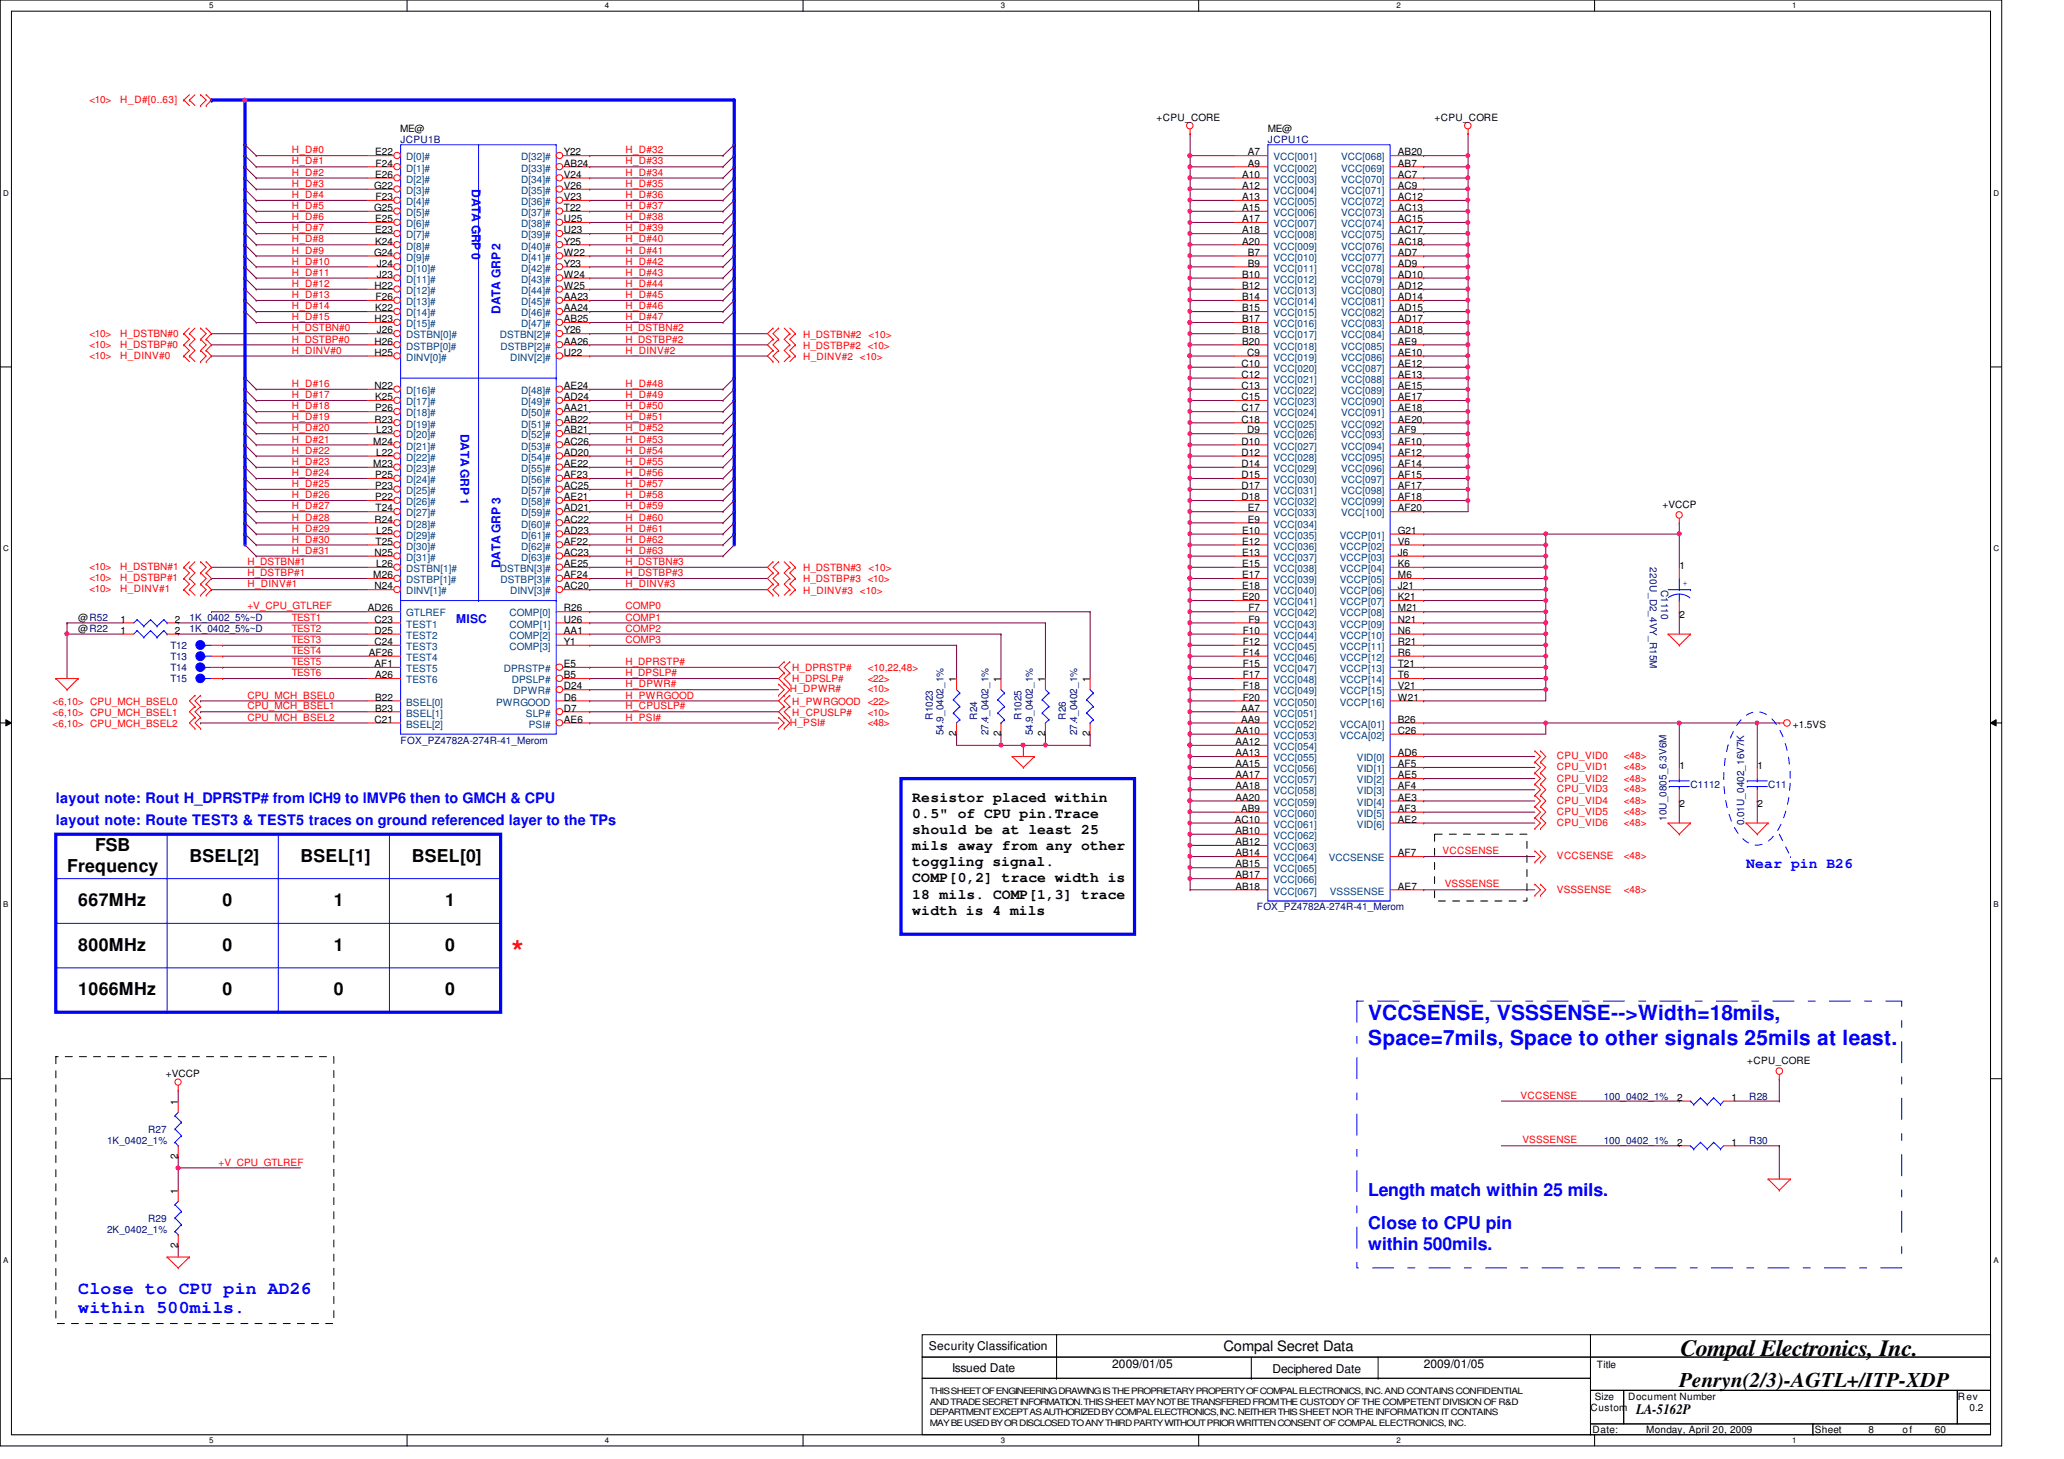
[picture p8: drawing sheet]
<svg xmlns="http://www.w3.org/2000/svg" width="297mm" height="210mm" viewBox="0 0 297 210" stroke-linecap="round" stroke-linejoin="round" font-family="sans-serif">
<defs><g id="words">
<text font-size="4.3" fill="#f00" x="73.7" y="138.4">*</text>
<text font-size="3.3" x="241.8" y="195.1">Compal Electronics, Inc.</text>
<g font-size="3" fill="#00f">
<text x="196.9" y="146.8">VCCSENSE, VSSSENSE--&gt;Width=18mils,</text>
<text x="196.9" y="150.3">Space=7mils, Space to other signals 25mils at least.</text>
</g>
<text font-size="3" x="241.7" y="199.6">Penryn(2/3)-AGTL+/ITP-XDP</text>
<g font-size="2.5">
<text x="9.6" y="125.4">Frequency</text>
<text x="13.7" y="122.4">FSB</text>
<text x="27.3" y="124">BSEL[2]</text>
<text x="43.3" y="124">BSEL[1]</text>
<text x="59.3" y="124">BSEL[0]</text>
<text x="11.3" y="130.4">667MHz</text>
<text x="32" y="130.4">0</text>
<text x="48" y="130.4">1</text>
<text x="64" y="130.4">1</text>
<text x="11.3" y="136.8">800MHz</text>
<text x="32" y="136.8">0</text>
<text x="48" y="136.8">1</text>
<text x="64" y="136.8">0</text>
<text x="11.3" y="143.2">1066MHz</text>
<text x="32" y="143.2">0</text>
<text x="48" y="143.2">0</text>
<text x="64" y="143.2">0</text>
</g>
<g font-size="2.5" fill="#00f">
<text x="196.9" y="172">Length match within 25 mils.</text>
<text x="196.9" y="176.8">Close to CPU pin</text>
<text x="196.9" y="179.8">within 500mils.</text>
<text x="11.3" y="186.1">Close to CPU pin AD26</text>
<text x="11.3" y="188.9">within 500mils.</text>
</g>
<g font-size="2.1" fill="#00f">
<text x="8" y="118.7">layout note: Route TEST3 &amp; TEST5 traces on ground referenced layer to the TPs</text>
<text x="8" y="115.5">layout note: Rout H_DPRSTP# from ICH9 to IMVP6 then to GMCH &amp; CPU</text>
<text x="251.3" y="124.9">Near pin B26</text>
</g>
<g font-size="2.1">
<text x="131.3" y="115.3">Resistor placed within</text>
<text x="131.3" y="117.6">0.5&quot; of CPU pin.Trace</text>
<text x="131.3" y="120">should be at least 25</text>
<text x="131.3" y="122.3">mils away from any other</text>
<text x="131.3" y="124.6">toggling signal.</text>
<text x="131.3" y="127">COMP[0,2] trace width is</text>
<text x="131.3" y="129.3">18 mils. COMP[1,3] trace</text>
<text x="131.3" y="131.6">width is 4 mils</text>
<text x="176.1" y="194.4">Compal Secret Data</text>
<text x="235.5" y="203.5">LA-5162P</text>
</g>
<g font-size="1.7" fill="#00f">
<text x="67.9" y="27.2" transform="rotate(90 67.9 27.2)">DATA GRP 0</text>
<text x="72" y="45.1" transform="rotate(-90 72 45.1)">DATA GRP 2</text>
<text x="66.3" y="62.4" transform="rotate(90 66.3 62.4)">DATA GRP 1</text>
<text x="72" y="81.8" transform="rotate(-90 72 81.8)">DATA GRP 3</text>
<text x="65.7" y="89.6">MISC</text>
</g>
<g font-size="1.7">
<text x="133.7" y="194.3">Security Classification</text>
<text x="137" y="197.3">Issued Date</text>
<text x="160.1" y="196.8">2009/01/05</text>
<text x="183.1" y="197.5">Deciphered Date</text>
<text x="204.9" y="196.8">2009/01/05</text>
</g>
<g font-size="1.4" fill="#f00">
<text x="12.9" y="14.8">&lt;10&gt;</text>
<text x="17.3" y="14.8">H_D#[0..63]</text>
<text x="42" y="23.7">H_D#1</text>
<text x="42" y="22.1">H_D#0</text>
<text x="90" y="23.7">H_D#33</text>
<text x="90" y="22.1">H_D#32</text>
<text x="42" y="28.5">H_D#4</text>
<text x="42" y="26.9">H_D#3</text>
<text x="42" y="25.3">H_D#2</text>
<text x="90" y="26.9">H_D#35</text>
<text x="90" y="25.3">H_D#34</text>
<text x="90" y="28.5">H_D#36</text>
<text x="42" y="31.7">H_D#6</text>
<text x="42" y="34.9">H_D#8</text>
<text x="42" y="30.1">H_D#5</text>
<text x="42" y="33.3">H_D#7</text>
<text x="90" y="30.1">H_D#37</text>
<text x="90" y="33.3">H_D#39</text>
<text x="90" y="34.9">H_D#40</text>
<text x="90" y="31.7">H_D#38</text>
<text x="42" y="38.1">H_D#10</text>
<text x="42" y="36.5">H_D#9</text>
<text x="42" y="41.3">H_D#12</text>
<text x="42" y="39.7">H_D#11</text>
<text x="90" y="36.5">H_D#41</text>
<text x="90" y="39.7">H_D#43</text>
<text x="90" y="41.3">H_D#44</text>
<text x="90" y="38.1">H_D#42</text>
<text x="42" y="44.5">H_D#14</text>
<text x="42" y="42.9">H_D#13</text>
<text x="42" y="46.1">H_D#15</text>
<text x="42" y="47.7">H_DSTBN#0</text>
<text x="90" y="44.5">H_D#46</text>
<text x="90" y="46.1">H_D#47</text>
<text x="90" y="42.9">H_D#45</text>
<text x="90" y="47.7">H_DSTBN#2</text>
<text x="12.9" y="48.4">&lt;10&gt;</text>
<text x="12.9" y="50">&lt;10&gt;</text>
<text x="12.9" y="51.6">&lt;10&gt;</text>
<text x="17.3" y="48.4">H_DSTBN#0</text>
<text x="17.3" y="50">H_DSTBP#0</text>
<text x="17.3" y="51.6">H_DINV#0</text>
<text x="42" y="50.9">H_DINV#0</text>
<text x="42" y="49.3">H_DSTBP#0</text>
<text x="90" y="50.9">H_DINV#2</text>
<text x="90" y="49.3">H_DSTBP#2</text>
<text x="115.6" y="48.6">H_DSTBN#2</text>
<text x="115.6" y="50.2">H_DSTBP#2 &lt;10&gt;</text>
<text x="115.6" y="51.8">H_DINV#2 &lt;10&gt;</text>
<text x="125" y="48.6">&lt;10&gt;</text>
<text x="42" y="55.7">H_D#16</text>
<text x="42" y="58.9">H_D#18</text>
<text x="42" y="57.3">H_D#17</text>
<text x="90" y="55.7">H_D#48</text>
<text x="90" y="58.9">H_D#50</text>
<text x="90" y="57.3">H_D#49</text>
<text x="42" y="62.1">H_D#20</text>
<text x="42" y="60.5">H_D#19</text>
<text x="42" y="65.3">H_D#22</text>
<text x="42" y="63.7">H_D#21</text>
<text x="90" y="62.1">H_D#52</text>
<text x="90" y="60.5">H_D#51</text>
<text x="90" y="65.3">H_D#54</text>
<text x="90" y="63.7">H_D#53</text>
<text x="42" y="70.1">H_D#25</text>
<text x="42" y="68.5">H_D#24</text>
<text x="42" y="66.9">H_D#23</text>
<text x="42" y="71.7">H_D#26</text>
<text x="90" y="68.5">H_D#56</text>
<text x="90" y="66.9">H_D#55</text>
<text x="90" y="71.7">H_D#58</text>
<text x="90" y="70.1">H_D#57</text>
<text x="42" y="73.3">H_D#27</text>
<text x="42" y="76.5">H_D#29</text>
<text x="42" y="74.9">H_D#28</text>
<text x="90" y="73.3">H_D#59</text>
<text x="90" y="76.5">H_D#61</text>
<text x="90" y="74.9">H_D#60</text>
<text x="12.9" y="82">&lt;10&gt;</text>
<text x="12.9" y="83.6">&lt;10&gt;</text>
<text x="17.3" y="82">H_DSTBN#1</text>
<text x="17.3" y="83.6">H_DSTBP#1</text>
<text x="35.6" y="82.9">H_DSTBP#1</text>
<text x="35.6" y="81.3">H_DSTBN#1</text>
<text x="42" y="79.7">H_D#31</text>
<text x="42" y="78.1">H_D#30</text>
<text x="90" y="81.3">H_DSTBN#3</text>
<text x="90" y="82.9">H_DSTBP#3</text>
<text x="90" y="79.7">H_D#63</text>
<text x="90" y="78.1">H_D#62</text>
<text x="115.6" y="82.2">H_DSTBN#3</text>
<text x="115.6" y="83.8">H_DSTBP#3 &lt;10&gt;</text>
<text x="125" y="82.2">&lt;10&gt;</text>
<text x="12.9" y="85.2">&lt;10&gt;</text>
<text x="17.3" y="85.2">H_DINV#1</text>
<text x="35.6" y="84.5">H_DINV#1</text>
<text x="35.6" y="87.7">+V_CPU_GTLREF</text>
<text x="42" y="89.3">TEST1</text>
<text x="90" y="84.5">H_DINV#3</text>
<text x="90" y="87.7">COMP0</text>
<text x="90" y="89.3">COMP1</text>
<text x="115.6" y="85.4">H_DINV#3 &lt;10&gt;</text>
<text x="42" y="94.1">TEST4</text>
<text x="42" y="90.9">TEST2</text>
<text x="42" y="92.5">TEST3</text>
<text x="42" y="95.7">TEST5</text>
<text x="90" y="95.7">H_DPRSTP#</text>
<text x="90" y="92.5">COMP3</text>
<text x="90" y="90.9">COMP2</text>
<text x="7.6" y="101.4">&lt;6,10&gt; CPU_MCH_BSEL0</text>
<text x="35.6" y="100.5">CPU_MCH_BSEL0</text>
<text x="42" y="97.3">TEST6</text>
<text x="90" y="100.5">H_PWRGOOD</text>
<text x="90" y="97.3">H_DPSLP#</text>
<text x="90" y="98.9">H_DPWR#</text>
<text x="113.7" y="99.6">H_DPWR#</text>
<text x="114" y="96.6">H_DPRSTP#</text>
<text x="114" y="98.2">H_DPSLP#</text>
<text x="114" y="101.4">H_PWRGOOD &lt;22&gt;</text>
<text x="124.9" y="99.6">&lt;10&gt;</text>
<text x="124.9" y="96.6">&lt;10,22,48&gt;</text>
<text x="124.9" y="98.2">&lt;22&gt;</text>
<text x="7.6" y="103">&lt;6,10&gt; CPU_MCH_BSEL1</text>
<text x="7.6" y="104.6">&lt;6,10&gt; CPU_MCH_BSEL2</text>
<text x="35.6" y="103.7">CPU_MCH_BSEL2</text>
<text x="35.6" y="102.1">CPU_MCH_BSEL1</text>
<text x="90" y="102.1">H_CPUSLP#</text>
<text x="90" y="103.7">H_PSI#</text>
<text x="113.7" y="104.4">H_PSI#</text>
<text x="114" y="103">H_CPUSLP#</text>
<text x="124.9" y="104.4">&lt;48&gt;</text>
<text x="124.9" y="103">&lt;10&gt;</text>
<text x="224.1" y="109.2">CPU_VID0</text>
<text x="224.1" y="110.8">CPU_VID1</text>
<text x="224.1" y="112.4">CPU_VID2</text>
<text x="233.7" y="109.2">&lt;48&gt;</text>
<text x="233.7" y="110.8">&lt;48&gt;</text>
<text x="233.7" y="112.4">&lt;48&gt;</text>
<text x="224.1" y="114">CPU_VID3</text>
<text x="224.1" y="115.6">CPU_VID4</text>
<text x="224.1" y="117.2">CPU_VID5</text>
<text x="224.1" y="118.8">CPU_VID6</text>
<text x="233.7" y="114">&lt;48&gt;</text>
<text x="233.7" y="115.6">&lt;48&gt;</text>
<text x="233.7" y="117.2">&lt;48&gt;</text>
<text x="233.7" y="118.8">&lt;48&gt;</text>
<text x="207.6" y="122.9">VCCSENSE</text>
<text x="224.1" y="123.6">VCCSENSE</text>
<text x="233.7" y="123.6">&lt;48&gt;</text>
<text x="207.9" y="127.7">VSSSENSE</text>
<text x="224.1" y="128.4">VSSSENSE</text>
<text x="233.7" y="128.4">&lt;48&gt;</text>
<text x="218.8" y="158.1">VCCSENSE</text>
<text x="31.5" y="167.7">+V_CPU_GTLREF</text>
<text x="219.1" y="164.5">VSSSENSE</text>
</g>
<g font-size="1.4">
<text x="166.5" y="17.4">+CPU_CORE</text>
<text x="206.5" y="17.4">+CPU_CORE</text>
<text x="54" y="22.4">E22</text>
<text x="54.1" y="24">F24</text>
<text x="57.6" y="19">ME@</text>
<text x="81.1" y="22.4">Y22</text>
<text x="81.1" y="24">AB24</text>
<text x="179.6" y="22.4">A7</text>
<text x="179.6" y="24">A9</text>
<text x="182.5" y="19">ME@</text>
<text x="201.2" y="22.4">AB20</text>
<text x="201.2" y="24">AB7</text>
<text x="53.8" y="27.2">G22</text>
<text x="54" y="25.6">E26</text>
<text x="54.1" y="28.8">F23</text>
<text x="81.1" y="25.6">V24</text>
<text x="81.1" y="27.2">V26</text>
<text x="81.1" y="28.8">V23</text>
<text x="178.8" y="25.6">A10</text>
<text x="178.8" y="27.2">A12</text>
<text x="178.8" y="28.8">A13</text>
<text x="201.2" y="25.6">AC7</text>
<text x="201.2" y="27.2">AC9</text>
<text x="201.2" y="28.8">AC12</text>
<text x="53.8" y="30.4">G25</text>
<text x="54" y="32">E25</text>
<text x="54" y="33.6">E23</text>
<text x="54" y="35.2">K24</text>
<text x="81.1" y="30.4">T22</text>
<text x="81.1" y="32">U25</text>
<text x="81.1" y="33.6">U23</text>
<text x="81.1" y="35.2">Y25</text>
<text x="178.8" y="30.4">A15</text>
<text x="178.8" y="32">A17</text>
<text x="178.8" y="33.6">A18</text>
<text x="178.8" y="35.2">A20</text>
<text x="201.2" y="30.4">AC13</text>
<text x="201.2" y="32">AC15</text>
<text x="201.2" y="33.6">AC17</text>
<text x="201.2" y="35.2">AC18</text>
<text x="53.8" y="36.8">G24</text>
<text x="53.9" y="41.6">H22</text>
<text x="54.2" y="38.4">J24</text>
<text x="54.2" y="40">J23</text>
<text x="81.1" y="36.8">W22</text>
<text x="81.1" y="38.4">Y23</text>
<text x="81.1" y="40">W24</text>
<text x="81.1" y="41.6">W25</text>
<text x="178.8" y="40">B10</text>
<text x="178.8" y="41.6">B12</text>
<text x="179.6" y="36.8">B7</text>
<text x="179.6" y="38.4">B9</text>
<text x="201.2" y="36.8">AD7</text>
<text x="201.2" y="38.4">AD9</text>
<text x="201.2" y="40">AD10</text>
<text x="201.2" y="41.6">AD12</text>
<text x="53.9" y="46.4">H23</text>
<text x="54" y="44.8">K22</text>
<text x="54.1" y="43.2">F26</text>
<text x="54.2" y="48">J26</text>
<text x="81.1" y="43.2">AA23</text>
<text x="81.1" y="44.8">AA24</text>
<text x="81.1" y="46.4">AB25</text>
<text x="81.1" y="48">Y26</text>
<text x="178.8" y="43.2">B14</text>
<text x="178.8" y="44.8">B15</text>
<text x="178.8" y="46.4">B17</text>
<text x="178.8" y="48">B18</text>
<text x="201.2" y="43.2">AD14</text>
<text x="201.2" y="44.8">AD15</text>
<text x="201.2" y="46.4">AD17</text>
<text x="201.2" y="48">AD18</text>
<text x="53.9" y="51.2">H25</text>
<text x="53.9" y="49.6">H26</text>
<text x="81.1" y="51.2">U22</text>
<text x="81.1" y="49.6">AA26</text>
<text x="178.7" y="52.8">C10</text>
<text x="178.8" y="49.6">B20</text>
<text x="179.5" y="51.2">C9</text>
<text x="201.2" y="49.6">AE9</text>
<text x="201.2" y="51.2">AE10</text>
<text x="201.2" y="52.8">AE12</text>
<text x="53.9" y="56">N22</text>
<text x="54" y="57.6">K25</text>
<text x="54" y="59.2">P26</text>
<text x="81.1" y="56">AE24</text>
<text x="81.1" y="57.6">AD24</text>
<text x="81.1" y="59.2">AA21</text>
<text x="178.7" y="54.4">C12</text>
<text x="178.7" y="56">C13</text>
<text x="178.7" y="57.6">C15</text>
<text x="178.7" y="59.2">C17</text>
<text x="201.2" y="54.4">AE13</text>
<text x="201.2" y="56">AE15</text>
<text x="201.2" y="57.6">AE17</text>
<text x="201.2" y="59.2">AE18</text>
<text x="53.7" y="64">M24</text>
<text x="53.9" y="60.8">R23</text>
<text x="54.1" y="62.4">L23</text>
<text x="54.1" y="65.6">L22</text>
<text x="81.1" y="60.8">AB22</text>
<text x="81.1" y="62.4">AB21</text>
<text x="81.1" y="64">AC26</text>
<text x="81.1" y="65.6">AD20</text>
<text x="178.7" y="60.8">C18</text>
<text x="178.7" y="64">D10</text>
<text x="178.7" y="65.6">D12</text>
<text x="179.5" y="62.4">D9</text>
<text x="201.2" y="60.8">AE20</text>
<text x="201.2" y="62.4">AF9</text>
<text x="201.2" y="64">AF10</text>
<text x="201.2" y="65.6">AF12</text>
<text x="53.7" y="67.2">M23</text>
<text x="54" y="68.8">P25</text>
<text x="54" y="70.4">P23</text>
<text x="54" y="72">P22</text>
<text x="81.1" y="67.2">AE22</text>
<text x="81.1" y="68.8">AF23</text>
<text x="81.1" y="70.4">AC25</text>
<text x="81.1" y="72">AE21</text>
<text x="178.7" y="67.2">D14</text>
<text x="178.7" y="68.8">D15</text>
<text x="178.7" y="70.4">D17</text>
<text x="178.7" y="72">D18</text>
<text x="201.2" y="67.2">AF14</text>
<text x="201.2" y="68.8">AF15</text>
<text x="201.2" y="70.4">AF17</text>
<text x="201.2" y="72">AF18</text>
<text x="53.9" y="75.2">R24</text>
<text x="54.1" y="73.6">T24</text>
<text x="54.1" y="76.8">L25</text>
<text x="81.1" y="73.6">AD21</text>
<text x="81.1" y="75.2">AC22</text>
<text x="81.1" y="76.8">AD23</text>
<text x="178.8" y="76.8">E10</text>
<text x="179.6" y="73.6">E7</text>
<text x="179.6" y="75.2">E9</text>
<text x="201.2" y="73.6">AF20</text>
<text x="201.2" y="76.8">G21</text>
<text x="239.3" y="73.1">+VCCP</text>
<text x="53.7" y="83.2">M26</text>
<text x="53.9" y="80">N25</text>
<text x="54.1" y="78.4">T25</text>
<text x="54.1" y="81.6">L26</text>
<text x="81.1" y="78.4">AF22</text>
<text x="81.1" y="80">AC23</text>
<text x="81.1" y="81.6">AE25</text>
<text x="81.1" y="83.2">AF24</text>
<text x="178.8" y="78.4">E12</text>
<text x="178.8" y="80">E13</text>
<text x="178.8" y="81.6">E15</text>
<text x="178.8" y="83.2">E17</text>
<text x="201.2" y="80">J6</text>
<text x="201.2" y="81.6">K6</text>
<text x="201.2" y="83.2">M6</text>
<text x="201.2" y="78.4">V6</text>
<text x="241.7" y="81.8">1</text>
<text x="11.3" y="89.4">@R52</text>
<text x="17.4" y="89.6">1</text>
<text x="25.1" y="89.6">2</text>
<text x="52.9" y="88">AD26</text>
<text x="53.9" y="84.8">N24</text>
<text x="53.9" y="89.6">C23</text>
<text x="81.1" y="88">R26</text>
<text x="81.1" y="89.6">U26</text>
<text x="81.1" y="84.8">AC20</text>
<text x="178.8" y="84.8">E18</text>
<text x="178.8" y="86.4">E20</text>
<text x="179.7" y="88">F7</text>
<text x="179.7" y="89.6">F9</text>
<text x="201.2" y="84.8">J21</text>
<text x="201.2" y="86.4">K21</text>
<text x="201.2" y="88">M21</text>
<text x="201.2" y="89.6">N21</text>
<text x="241.7" y="88.9">2</text>
<text x="11.3" y="91">@R22</text>
<text x="17.4" y="91.2">1</text>
<text x="25.1" y="91.2">2</text>
<text x="53.1" y="94.4">AF26</text>
<text x="53.9" y="96">AF1</text>
<text x="53.9" y="92.8">C24</text>
<text x="53.9" y="91.2">D25</text>
<text x="81.1" y="91.2">AA1</text>
<text x="81.1" y="92.8">Y1</text>
<text x="81.1" y="96">E5</text>
<text x="178.9" y="91.2">F10</text>
<text x="178.9" y="92.8">F12</text>
<text x="178.9" y="94.4">F14</text>
<text x="178.9" y="96">F15</text>
<text x="201.2" y="91.2">N6</text>
<text x="201.2" y="92.8">R21</text>
<text x="201.2" y="94.4">R6</text>
<text x="201.2" y="96">T21</text>
<text x="54" y="100.8">B22</text>
<text x="54" y="97.6">A26</text>
<text x="81.1" y="97.6">B5</text>
<text x="81.1" y="99.2">D24</text>
<text x="81.1" y="100.8">D6</text>
<text x="137.6" y="98.1" transform="rotate(-90 137.6 98.1)">1</text>
<text x="144" y="98.1" transform="rotate(-90 144 98.1)">1</text>
<text x="150.4" y="98.1" transform="rotate(-90 150.4 98.1)">1</text>
<text x="156.8" y="98.1" transform="rotate(-90 156.8 98.1)">1</text>
<text x="178.9" y="97.6">F17</text>
<text x="178.9" y="99.2">F18</text>
<text x="178.9" y="100.8">F20</text>
<text x="201.2" y="97.6">T6</text>
<text x="201.2" y="99.2">V21</text>
<text x="201.2" y="100.8">W21</text>
<text x="53.9" y="104">C21</text>
<text x="54" y="102.4">B23</text>
<text x="81.1" y="104">AE6</text>
<text x="81.1" y="102.4">D7</text>
<text x="137.6" y="105.9" transform="rotate(-90 137.6 105.9)">2</text>
<text x="144" y="105.9" transform="rotate(-90 144 105.9)">2</text>
<text x="150.4" y="105.9" transform="rotate(-90 150.4 105.9)">2</text>
<text x="156.8" y="105.9" transform="rotate(-90 156.8 105.9)">2</text>
<text x="177.8" y="105.6">AA10</text>
<text x="177.8" y="107.2">AA12</text>
<text x="178.6" y="102.4">AA7</text>
<text x="178.6" y="104">AA9</text>
<text x="201.2" y="104">B26</text>
<text x="201.2" y="105.6">C26</text>
<text x="258" y="104.7">+1.5VS</text>
<text x="177.8" y="108.8">AA13</text>
<text x="177.8" y="110.4">AA15</text>
<text x="177.8" y="112">AA17</text>
<text x="177.8" y="113.6">AA18</text>
<text x="201.2" y="108.8">AD6</text>
<text x="201.2" y="110.4">AF5</text>
<text x="201.2" y="112">AE5</text>
<text x="201.2" y="113.6">AF4</text>
<text x="241.7" y="110.6">1</text>
<text x="252.9" y="110.6">1</text>
<text x="177.7" y="118.4">AC10</text>
<text x="177.8" y="115.2">AA20</text>
<text x="177.8" y="120">AB10</text>
<text x="178.6" y="116.8">AB9</text>
<text x="201.2" y="115.2">AE3</text>
<text x="201.2" y="116.8">AF3</text>
<text x="201.2" y="118.4">AE2</text>
<text x="241.7" y="116.1">2</text>
<text x="252.9" y="116.1">2</text>
<text x="177.8" y="121.6">AB12</text>
<text x="177.8" y="123.2">AB14</text>
<text x="177.8" y="124.8">AB15</text>
<text x="201.2" y="123.2">AF7</text>
<text x="177.8" y="126.4">AB17</text>
<text x="177.8" y="128">AB18</text>
<text x="201.2" y="128">AE7</text>
<text x="23.9" y="155">+VCCP</text>
<text x="251.5" y="153.1">+CPU_CORE</text>
<text x="25.6" y="158.9" transform="rotate(-90 25.6 158.9)">1</text>
<text x="241.4" y="158.4">2</text>
<text x="249.2" y="158.4">1</text>
<text x="25.6" y="166.8" transform="rotate(-90 25.6 166.8)">2</text>
<text x="241.4" y="164.8">2</text>
<text x="249.2" y="164.8">1</text>
<text x="25.6" y="171.7" transform="rotate(-90 25.6 171.7)">1</text>
<text x="25.6" y="179.5" transform="rotate(-90 25.6 179.5)">2</text>
<text x="229.8" y="196.8">Title</text>
<text x="228.9" y="203">Custom</text>
<text x="229.5" y="201.4">Size</text>
<text x="234.3" y="201.4">Document Number</text>
<text x="281.8" y="201.4">Rev</text>
<text x="283.5" y="203">0.2</text>
<text x="229.2" y="206.2">Date:</text>
<text x="236.9" y="206.2">Monday, April 20, 2009</text>
<text x="261.2" y="206.2">Sheet</text>
<text x="268.9" y="206.2">8</text>
<text x="273.8" y="206.2">of</text>
<text x="278.5" y="206.2">60</text>
</g>
<g font-size="1.4" fill="#000080">
<text x="57.7" y="20.6">JCPU1B</text>
<text x="182.5" y="20.6">JCPU1C</text>
<text x="237.4" y="81.6" transform="rotate(90 237.4 81.6)">220U_D2_4VY_R15M</text>
<text x="27.3" y="89.4">1K_0402_5%~D</text>
<text x="239.1" y="84.8" transform="rotate(90 239.1 84.8)">C1110</text>
<text x="24.5" y="95">T13</text>
<text x="24.5" y="93.4">T12</text>
<text x="27.3" y="91">1K_0402_5%~D</text>
<text x="24.5" y="98.2">T15</text>
<text x="24.5" y="96.6">T14</text>
<text x="57.7" y="107">FOX_PZ4782A-274R-41_Merom</text>
<text x="134.2" y="103.5" transform="rotate(-90 134.2 103.5)">R1023</text>
<text x="135.8" y="105.8" transform="rotate(-90 135.8 105.8)">54.9_0402_1%</text>
<text x="140.6" y="103.5" transform="rotate(-90 140.6 103.5)">R24</text>
<text x="142.2" y="105.8" transform="rotate(-90 142.2 105.8)">27.4_0402_1%</text>
<text x="147" y="103.5" transform="rotate(-90 147 103.5)">R1025</text>
<text x="148.6" y="105.8" transform="rotate(-90 148.6 105.8)">54.9_0402_1%</text>
<text x="153.4" y="103.5" transform="rotate(-90 153.4 103.5)">R26</text>
<text x="155" y="105.8" transform="rotate(-90 155 105.8)">27.4_0402_1%</text>
<text x="243.3" y="113.4">C1112</text>
<text x="254.5" y="113.4">C11</text>
<text x="239.8" y="118.1" transform="rotate(-90 239.8 118.1)">10U_0805_6.3V6M</text>
<text x="251" y="118.7" transform="rotate(-90 251 118.7)">0.01U_0402_16V7K</text>
<text x="180.9" y="131">FOX_PZ4782A-274R-41_Merom</text>
<text x="230.8" y="158.2">100_0402_1%</text>
<text x="251.8" y="158.2">R28</text>
<text x="15.4" y="164.6">1K_0402_1%</text>
<text x="21.3" y="163">R27</text>
<text x="230.8" y="164.6">100_0402_1%</text>
<text x="251.8" y="164.6">R30</text>
<text x="15.4" y="177.4">2K_0402_1%</text>
<text x="21.3" y="175.8">R29</text>
</g>
<g font-size="1.4" fill="#004080">
<text x="58.5" y="23.1">D[0]#</text>
<text x="75" y="23.1">D[32]#</text>
<text x="183.3" y="23.1">VCC[001]</text>
<text x="193" y="23.1">VCC[068]</text>
<text x="58.5" y="24.7">D[1]#</text>
<text x="58.5" y="26.3">D[2]#</text>
<text x="58.5" y="27.9">D[3]#</text>
<text x="58.5" y="29.5">D[4]#</text>
<text x="75" y="24.7">D[33]#</text>
<text x="75" y="26.3">D[34]#</text>
<text x="75" y="27.9">D[35]#</text>
<text x="75" y="29.5">D[36]#</text>
<text x="183.3" y="24.7">VCC[002]</text>
<text x="183.3" y="26.3">VCC[003]</text>
<text x="183.3" y="27.9">VCC[004]</text>
<text x="183.3" y="29.5">VCC[005]</text>
<text x="193" y="24.7">VCC[069]</text>
<text x="193" y="26.3">VCC[070]</text>
<text x="193" y="27.9">VCC[071]</text>
<text x="193" y="29.5">VCC[072]</text>
<text x="58.5" y="31.1">D[5]#</text>
<text x="58.5" y="32.7">D[6]#</text>
<text x="58.5" y="34.3">D[7]#</text>
<text x="58.5" y="35.9">D[8]#</text>
<text x="75" y="31.1">D[37]#</text>
<text x="75" y="32.7">D[38]#</text>
<text x="75" y="34.3">D[39]#</text>
<text x="75" y="35.9">D[40]#</text>
<text x="183.3" y="31.1">VCC[006]</text>
<text x="183.3" y="32.7">VCC[007]</text>
<text x="183.3" y="34.3">VCC[008]</text>
<text x="183.3" y="35.9">VCC[009]</text>
<text x="193" y="31.1">VCC[073]</text>
<text x="193" y="32.7">VCC[074]</text>
<text x="193" y="34.3">VCC[075]</text>
<text x="193" y="35.9">VCC[076]</text>
<text x="58.5" y="39.1">D[10]#</text>
<text x="58.5" y="40.7">D[11]#</text>
<text x="58.5" y="37.5">D[9]#</text>
<text x="75" y="37.5">D[41]#</text>
<text x="75" y="39.1">D[42]#</text>
<text x="75" y="40.7">D[43]#</text>
<text x="183.3" y="37.5">VCC[010]</text>
<text x="183.3" y="39.1">VCC[011]</text>
<text x="183.3" y="40.7">VCC[012]</text>
<text x="193" y="37.5">VCC[077]</text>
<text x="193" y="39.1">VCC[078]</text>
<text x="193" y="40.7">VCC[079]</text>
<text x="58.5" y="42.3">D[12]#</text>
<text x="58.5" y="43.9">D[13]#</text>
<text x="58.5" y="45.5">D[14]#</text>
<text x="58.5" y="47.1">D[15]#</text>
<text x="75" y="42.3">D[44]#</text>
<text x="75" y="43.9">D[45]#</text>
<text x="75" y="45.5">D[46]#</text>
<text x="75" y="47.1">D[47]#</text>
<text x="183.3" y="42.3">VCC[013]</text>
<text x="183.3" y="43.9">VCC[014]</text>
<text x="183.3" y="45.5">VCC[015]</text>
<text x="183.3" y="47.1">VCC[016]</text>
<text x="193" y="42.3">VCC[080]</text>
<text x="193" y="43.9">VCC[081]</text>
<text x="193" y="45.5">VCC[082]</text>
<text x="193" y="47.1">VCC[083]</text>
<text x="58.5" y="51.9">DINV[0]#</text>
<text x="58.5" y="48.7">DSTBN[0]#</text>
<text x="58.5" y="50.3">DSTBP[0]#</text>
<text x="71.9" y="48.7">DSTBN[2]#</text>
<text x="72" y="50.3">DSTBP[2]#</text>
<text x="73.4" y="51.9">DINV[2]#</text>
<text x="183.3" y="48.7">VCC[017]</text>
<text x="183.3" y="50.3">VCC[018]</text>
<text x="183.3" y="51.9">VCC[019]</text>
<text x="183.3" y="53.5">VCC[020]</text>
<text x="193" y="48.7">VCC[084]</text>
<text x="193" y="50.3">VCC[085]</text>
<text x="193" y="51.9">VCC[086]</text>
<text x="193" y="53.5">VCC[087]</text>
<text x="58.5" y="56.7">D[16]#</text>
<text x="58.5" y="58.3">D[17]#</text>
<text x="58.5" y="59.9">D[18]#</text>
<text x="75" y="56.7">D[48]#</text>
<text x="75" y="58.3">D[49]#</text>
<text x="75" y="59.9">D[50]#</text>
<text x="183.3" y="55.1">VCC[021]</text>
<text x="183.3" y="56.7">VCC[022]</text>
<text x="183.3" y="58.3">VCC[023]</text>
<text x="183.3" y="59.9">VCC[024]</text>
<text x="193" y="55.1">VCC[088]</text>
<text x="193" y="56.7">VCC[089]</text>
<text x="193" y="58.3">VCC[090]</text>
<text x="193" y="59.9">VCC[091]</text>
<text x="58.5" y="61.5">D[19]#</text>
<text x="58.5" y="63.1">D[20]#</text>
<text x="58.5" y="64.7">D[21]#</text>
<text x="75" y="61.5">D[51]#</text>
<text x="75" y="63.1">D[52]#</text>
<text x="75" y="64.7">D[53]#</text>
<text x="183.3" y="61.5">VCC[025]</text>
<text x="183.3" y="63.1">VCC[026]</text>
<text x="183.3" y="64.7">VCC[027]</text>
<text x="193" y="61.5">VCC[092]</text>
<text x="193" y="63.1">VCC[093]</text>
<text x="193" y="64.7">VCC[094]</text>
<text x="58.5" y="66.3">D[22]#</text>
<text x="58.5" y="67.9">D[23]#</text>
<text x="58.5" y="69.5">D[24]#</text>
<text x="58.5" y="71.1">D[25]#</text>
<text x="75" y="66.3">D[54]#</text>
<text x="75" y="67.9">D[55]#</text>
<text x="75" y="69.5">D[56]#</text>
<text x="75" y="71.1">D[57]#</text>
<text x="183.3" y="66.3">VCC[028]</text>
<text x="183.3" y="67.9">VCC[029]</text>
<text x="183.3" y="69.5">VCC[030]</text>
<text x="183.3" y="71.1">VCC[031]</text>
<text x="193" y="66.3">VCC[095]</text>
<text x="193" y="67.9">VCC[096]</text>
<text x="193" y="69.5">VCC[097]</text>
<text x="193" y="71.1">VCC[098]</text>
<text x="58.5" y="72.7">D[26]#</text>
<text x="58.5" y="74.3">D[27]#</text>
<text x="58.5" y="75.9">D[28]#</text>
<text x="58.5" y="77.5">D[29]#</text>
<text x="75" y="72.7">D[58]#</text>
<text x="75" y="74.3">D[59]#</text>
<text x="75" y="75.9">D[60]#</text>
<text x="75" y="77.5">D[61]#</text>
<text x="183.3" y="72.7">VCC[032]</text>
<text x="183.3" y="74.3">VCC[033]</text>
<text x="183.3" y="75.9">VCC[034]</text>
<text x="183.3" y="77.5">VCC[035]</text>
<text x="192.8" y="77.5">VCCP[01]</text>
<text x="193" y="72.7">VCC[099]</text>
<text x="193" y="74.3">VCC[100]</text>
<text x="58.5" y="79.1">D[30]#</text>
<text x="58.5" y="80.7">D[31]#</text>
<text x="58.5" y="82.3">DSTBN[1]#</text>
<text x="58.5" y="83.9">DSTBP[1]#</text>
<text x="71.9" y="82.3">DSTBN[3]#</text>
<text x="72" y="83.9">DSTBP[3]#</text>
<text x="75" y="79.1">D[62]#</text>
<text x="75" y="80.7">D[63]#</text>
<text x="183.3" y="79.1">VCC[036]</text>
<text x="183.3" y="80.7">VCC[037]</text>
<text x="183.3" y="82.3">VCC[038]</text>
<text x="183.3" y="83.9">VCC[039]</text>
<text x="192.8" y="80.7">VCCP[03]</text>
<text x="192.8" y="82.3">VCCP[04]</text>
<text x="192.8" y="83.9">VCCP[05]</text>
<text x="192.8" y="79.1">VCCP[02]</text>
<text x="58.5" y="85.5">DINV[1]#</text>
<text x="58.5" y="88.7">GTLREF</text>
<text x="73.3" y="88.7">COMP[0]</text>
<text x="73.4" y="85.5">DINV[3]#</text>
<text x="183.3" y="85.5">VCC[040]</text>
<text x="183.3" y="87.1">VCC[041]</text>
<text x="183.3" y="88.7">VCC[042]</text>
<text x="192.8" y="85.5">VCCP[06]</text>
<text x="192.8" y="87.1">VCCP[07]</text>
<text x="192.8" y="88.7">VCCP[08]</text>
<text x="58.5" y="93.5">TEST3</text>
<text x="58.5" y="91.9">TEST2</text>
<text x="58.5" y="95.1">TEST4</text>
<text x="58.5" y="90.3">TEST1</text>
<text x="73.3" y="90.3">COMP[1]</text>
<text x="73.3" y="91.9">COMP[2]</text>
<text x="73.3" y="93.5">COMP[3]</text>
<text x="183.3" y="90.3">VCC[043]</text>
<text x="183.3" y="91.9">VCC[044]</text>
<text x="183.3" y="93.5">VCC[045]</text>
<text x="183.3" y="95.1">VCC[046]</text>
<text x="192.8" y="90.3">VCCP[09]</text>
<text x="192.8" y="91.9">VCCP[10]</text>
<text x="192.8" y="93.5">VCCP[11]</text>
<text x="192.8" y="95.1">VCCP[12]</text>
<text x="58.5" y="96.7">TEST5</text>
<text x="58.5" y="101.5">BSEL[0]</text>
<text x="58.5" y="98.3">TEST6</text>
<text x="71.4" y="101.5">PWRGOOD</text>
<text x="72.5" y="96.7">DPRSTP#</text>
<text x="73.7" y="98.3">DPSLP#</text>
<text x="73.9" y="99.9">DPWR#</text>
<text x="183.3" y="96.7">VCC[047]</text>
<text x="183.3" y="98.3">VCC[048]</text>
<text x="183.3" y="99.9">VCC[049]</text>
<text x="183.3" y="101.5">VCC[050]</text>
<text x="192.8" y="96.7">VCCP[13]</text>
<text x="192.8" y="98.3">VCCP[14]</text>
<text x="192.8" y="99.9">VCCP[15]</text>
<text x="192.8" y="101.5">VCCP[16]</text>
<text x="58.5" y="103.1">BSEL[1]</text>
<text x="58.5" y="104.7">BSEL[2]</text>
<text x="75.7" y="103.1">SLP#</text>
<text x="76.1" y="104.7">PSI#</text>
<text x="183.3" y="103.1">VCC[051]</text>
<text x="183.3" y="104.7">VCC[052]</text>
<text x="183.3" y="106.3">VCC[053]</text>
<text x="183.3" y="107.9">VCC[054]</text>
<text x="192.8" y="104.7">VCCA[01]</text>
<text x="192.8" y="106.3">VCCA[02]</text>
<text x="183.3" y="109.5">VCC[055]</text>
<text x="183.3" y="111.1">VCC[056]</text>
<text x="183.3" y="112.7">VCC[057]</text>
<text x="195.3" y="109.5">VID[0]</text>
<text x="195.3" y="111.1">VID[1]</text>
<text x="195.3" y="112.7">VID[2]</text>
<text x="183.3" y="114.3">VCC[058]</text>
<text x="183.3" y="115.9">VCC[059]</text>
<text x="183.3" y="117.5">VCC[060]</text>
<text x="183.3" y="119.1">VCC[061]</text>
<text x="195.3" y="114.3">VID[3]</text>
<text x="195.3" y="115.9">VID[4]</text>
<text x="195.3" y="117.5">VID[5]</text>
<text x="195.3" y="119.1">VID[6]</text>
<text x="183.3" y="120.7">VCC[062]</text>
<text x="183.3" y="122.3">VCC[063]</text>
<text x="183.3" y="123.9">VCC[064]</text>
<text x="183.3" y="125.5">VCC[065]</text>
<text x="191.2" y="123.9">VCCSENSE</text>
<text x="183.3" y="127.1">VCC[066]</text>
<text x="183.3" y="128.7">VCC[067]</text>
<text x="191.4" y="128.7">VSSSENSE</text>
</g>
<text font-size="1.4" fill="#00f" x="242.1" y="84.2">+</text>
<g font-size="1.3">
<text x="133.8" y="200.6">THIS SHEET OF ENGINEERING DRAWING IS THE PROPRIETARY PROPERTY OF COMPAL ELECTRONICS, INC. AND CONTAINS CONFIDENTIAL</text>
<text x="133.8" y="202.1">AND TRADE SECRET INFORMATION. THIS SHEET MAY NOT BETRANSFERED FROM THE CUSTODY OF THE COMPETENT DIVISION OF R&amp;D</text>
<text x="133.8" y="203.6">DEPARTMENT EXCEPT AS AUTHORIZED BY COMPAL ELECTRONICS, INC. NEITHER THIS SHEET NOR THE INFORMATION IT CONTAINS</text>
<text x="133.8" y="205.1">MAY BE USED BY OR DISCLOSED TO ANY THIRD PARTY WITHOUT PRIOR WRITTEN CONSENT OF COMPAL ELECTRONICS, INC.</text>
</g>
<g font-size="1.1">
<text x="30.1" y="1.1">5</text>
<text x="87" y="1.1">4</text>
<text x="144" y="1.1">3</text>
<text x="201" y="1.1">2</text>
<text x="257.9" y="1.1">1</text>
<text x=".5" y="28.2">D</text>
<text x="286.9" y="28.2">D</text>
<text x=".5" y="79.3">C</text>
<text x="286.9" y="79.3">C</text>
<text x=".5" y="130.6">B</text>
<text x="286.9" y="130.6">B</text>
<text x=".5" y="181.7">A</text>
<text x="286.9" y="181.7">A</text>
<text x="30.1" y="207.6">5</text>
<text x="87" y="207.6">4</text>
<text x="144" y="207.6">3</text>
<text x="201" y="207.6">2</text>
<text x="257.9" y="207.6">1</text>
</g>
</g></defs>
<path d="M0 0h288.1v208h-288.1zM1.6 1.6h284.9v204.8h-284.9z" fill="none" stroke="#000" stroke-width=".14"/>
<g fill="#fff">
<path d="M30.1 .2h.6v1.2h-.6z"/>
<path d="M30.1 206.6h.6v1.2h-.6z"/>
</g>
<path d="M58.6 0v1.6M58.6 206.4v1.6" fill="none" stroke="#000" stroke-width=".14"/>
<g fill="#fff">
<path d="M87 .2h.6v1.2h-.6z"/>
<path d="M87 206.6h.6v1.2h-.6z"/>
</g>
<path d="M115.6 0v1.6M115.6 206.4v1.6" fill="none" stroke="#000" stroke-width=".14"/>
<g fill="#fff">
<path d="M144 .2h.6v1.2h-.6z"/>
<path d="M144 206.6h.6v1.2h-.6z"/>
</g>
<path d="M172.5 0v1.6M172.5 206.4v1.6" fill="none" stroke="#000" stroke-width=".14"/>
<g fill="#fff">
<path d="M201 .2h.5v1.2h-.5z"/>
<path d="M201 206.6h.5v1.2h-.5z"/>
</g>
<path d="M229.5 0v1.6M229.5 206.4v1.6" fill="none" stroke="#000" stroke-width=".14"/>
<g fill="#fff">
<path d="M257.9 .2h.6v1.2h-.6z"/>
<path d="M257.9 206.6h.6v1.2h-.6z"/>
<path d="M.5 27.2h.7v1.2h-.7z"/>
<path d="M286.9 27.2h.8v1.2h-.8z"/>
<path d="M.5 78.4h.7v1.1h-.7z"/>
<path d="M286.9 78.4h.8v1.1h-.8z"/>
</g>
<path d="M0 52.8h1.6M286.5 52.8h1.6" fill="none" stroke="#000" stroke-width=".14"/>
<g fill="#fff">
<path d="M.5 129.6h.7v1.2h-.7z"/>
<path d="M286.9 129.6h.7v1.2h-.7z"/>
</g>
<path d="M0 104h1.6M.8 103.5l.8 .5-.8 .4zM286.5 104l.8-.5v.9zM286.5 104h1.6" fill="none" stroke="#000" stroke-width=".14"/>
<path d="M.8 103.5l.8 .5-.8 .4zM286.5 104l.8-.5v.9z" fill="#000"/>
<g fill="#fff">
<path d="M.5 180.8h.7v1.1h-.7z"/>
<path d="M286.9 180.8h.7v1.1h-.7z"/>
</g>
<path d="M0 155.2h1.6M286.5 155.2h1.6" fill="none" stroke="#000" stroke-width=".14"/>
<g fill="none" stroke="#800040" stroke-width=".14">
<path d="M171.3 19.2h.1M171.3 19.2v108.8M211.3 19.2h.1M211.3 19.2v54.4h-6.4M36.9 28.8h.1M36.9 38.4h.1M36.9 36.8h.1M36.9 27.2h.1M36.9 32h.1M36.9 25.6h.1M36.9 35.2h.1M36.9 24h.1"/>
<path d="M36.9 30.4h.1M36.9 33.6h.1M36.9 22.4h.1M36.9 28.8h16M36.9 38.4h16M36.9 36.8h16M36.9 27.2h16M36.9 32h16M36.9 25.6h16M36.9 35.2h16M36.9 24h16M36.9 30.4h16"/>
<path d="M36.9 33.6h16M36.9 22.4h16M84.9 27.2h.1M84.9 30.4h.1M84.9 25.6h.1M84.9 36.8h.1M84.9 24h.1M84.9 33.6h.1M84.9 35.2h.1M84.9 22.4h.1M84.9 38.4h.1M84.9 32h.1"/>
<path d="M84.9 28.8h.1M84.9 28.8h19.2M84.9 38.4h19.2M84.9 36.8h19.2M84.9 27.2h19.2M84.9 32h19.2M84.9 25.6h19.2M84.9 35.2h19.2M84.9 24h19.2M84.9 30.4h19.2M84.9 33.6h19.2M84.9 22.4h19.2"/>
<path d="M171.3 22.4h.1M171.3 32h.1M171.3 33.6h.1M171.3 38.4h.1M171.3 35.2h.1M171.3 25.6h.1M171.3 30.4h.1M171.3 28.8h.1M171.3 27.2h.1M171.3 24h.1M171.3 36.8h.1M171.3 28.8h6.4"/>
<path d="M171.3 38.4h6.4M171.3 36.8h6.4M171.3 27.2h6.4M171.3 32h6.4M171.3 25.6h6.4M171.3 35.2h6.4M171.3 24h6.4M171.3 30.4h6.4M171.3 33.6h6.4M171.3 22.4h6.4M204.9 27.2h.1M204.9 33.6h.1"/>
<path d="M204.9 28.8h.1M204.9 25.6h.1M204.9 30.4h.1M204.9 36.8h.1M204.9 38.4h.1M204.9 35.2h.1M204.9 32h.1M204.9 24h.1M204.9 22.4h.1M204.9 28.8h6.4M204.9 38.4h6.4M204.9 36.8h6.4"/>
<path d="M204.9 27.2h6.4M204.9 32h6.4M204.9 25.6h6.4M204.9 35.2h6.4M204.9 24h6.4M204.9 30.4h6.4M204.9 33.6h6.4M204.9 22.4h6.4M211.3 30.4h.1M211.3 36.8h.1M211.3 32h.1M211.3 28.8h.1"/>
<path d="M211.3 24h.1M211.3 35.2h.1M211.3 27.2h.1M211.3 33.6h.1M211.3 38.4h.1M211.3 22.4h.1M211.3 25.6h.1M30.4 51.2h.1M30.4 49.6h.1M30.4 48h.1M30.4 51.2h22.5M30.4 49.6h22.5"/>
<path d="M30.4 48h22.5M36.9 44.8h.1M36.9 43.2h.1M36.9 41.6h.1M36.9 40h.1M36.9 46.4h.1M36.9 56h.1M36.9 59.2h.1M36.9 57.6h.1M36.9 44.8h16M36.9 43.2h16M36.9 41.6h16"/>
<path d="M36.9 40h16M36.9 46.4h16M36.9 56h16M36.9 59.2h16M36.9 57.6h16M84.9 44.8h.1M84.9 46.4h.1M84.9 43.2h.1M84.9 40h.1M84.9 41.6h.1M84.9 51.2h.1M84.9 48h.1"/>
<path d="M84.9 49.6h.1M84.9 56h.1M84.9 59.2h.1M84.9 57.6h.1M84.9 44.8h19.2M84.9 43.2h19.2M84.9 41.6h19.2M84.9 40h19.2M84.9 46.4h19.2M84.9 56h19.2M84.9 59.2h19.2M84.9 57.6h19.2"/>
<path d="M84.9 51.2h25.5M84.9 49.6h25.5M84.9 48h25.5M171.3 57.6h.1M171.3 49.6h.1M171.3 51.2h.1M171.3 44.8h.1M171.3 46.4h.1M171.3 41.6h.1M171.3 54.4h.1M171.3 59.2h.1M171.3 56h.1"/>
<path d="M171.3 48h.1M171.3 40h.1M171.3 43.2h.1M171.3 52.8h.1M171.3 44.8h6.4M171.3 43.2h6.4M171.3 41.6h6.4M171.3 40h6.4M171.3 46.4h6.4M171.3 56h6.4M171.3 59.2h6.4M171.3 57.6h6.4"/>
<path d="M171.3 51.2h6.4M171.3 49.6h6.4M171.3 48h6.4M171.3 54.4h6.4M171.3 52.8h6.4M204.9 59.2h.1M204.9 48h.1M204.9 49.6h.1M204.9 51.2h.1M204.9 54.4h.1M204.9 40h.1M204.9 41.6h.1"/>
<path d="M204.9 57.6h.1M204.9 43.2h.1M204.9 52.8h.1M204.9 46.4h.1M204.9 56h.1M204.9 44.8h.1M204.9 44.8h6.4M204.9 43.2h6.4M204.9 41.6h6.4M204.9 40h6.4M204.9 46.4h6.4M204.9 56h6.4"/>
<path d="M204.9 59.2h6.4M204.9 57.6h6.4M204.9 51.2h6.4M204.9 49.6h6.4M204.9 48h6.4M204.9 54.4h6.4M204.9 52.8h6.4M211.3 43.2h.1M211.3 59.2h.1M211.3 57.6h.1M211.3 44.8h.1M211.3 52.8h.1"/>
<path d="M211.3 40h.1M211.3 54.4h.1M211.3 48h.1M211.3 56h.1M211.3 51.2h.1M211.3 41.6h.1M211.3 49.6h.1M211.3 46.4h.1M36.9 73.6h.1M36.9 70.4h.1M36.9 68.8h.1M36.9 62.4h.1"/>
<path d="M36.9 78.4h.1M36.9 67.2h.1M36.9 60.8h.1M36.9 76.8h.1M36.9 65.6h.1M36.9 72h.1M36.9 75.2h.1M36.9 64h.1M36.9 73.6h16M36.9 70.4h16M36.9 68.8h16M36.9 62.4h16"/>
<path d="M36.9 78.4h16M36.9 67.2h16M36.9 60.8h16M36.9 76.8h16M36.9 65.6h16M36.9 72h16M36.9 75.2h16M36.9 64h16M84.9 68.8h.1M84.9 62.4h.1M84.9 73.6h.1M84.9 67.2h.1"/>
<path d="M84.9 60.8h.1M84.9 78.4h.1M84.9 72h.1M84.9 65.6h.1M84.9 70.4h.1M84.9 76.8h.1M84.9 64h.1M84.9 75.2h.1M84.9 73.6h19.2M84.9 70.4h19.2M84.9 68.8h19.2M84.9 62.4h19.2"/>
<path d="M84.9 78.4h19.2M84.9 67.2h19.2M84.9 60.8h19.2M84.9 76.8h19.2M84.9 65.6h19.2M84.9 72h19.2M84.9 75.2h19.2M84.9 64h19.2M171.3 78.4h.1M171.3 72h.1M171.3 70.4h.1M171.3 65.6h.1"/>
<path d="M171.3 64h.1M171.3 67.2h.1M171.3 60.8h.1M171.3 75.2h.1M171.3 73.6h.1M171.3 76.8h.1M171.3 62.4h.1M171.3 68.8h.1M171.3 73.6h6.4M171.3 70.4h6.4M171.3 68.8h6.4M171.3 62.4h6.4"/>
<path d="M171.3 78.4h6.4M171.3 67.2h6.4M171.3 60.8h6.4M171.3 76.8h6.4M171.3 65.6h6.4M171.3 72h6.4M171.3 75.2h6.4M171.3 64h6.4M204.9 73.6h.1M204.9 70.4h.1M204.9 60.8h.1M204.9 64h.1"/>
<path d="M204.9 65.6h.1M204.9 68.8h.1M204.9 62.4h.1M204.9 72h.1M204.9 67.2h.1M204.9 78.4h.1M204.9 70.4h6.4M204.9 68.8h6.4M204.9 62.4h6.4M204.9 78.4h17.6M204.9 67.2h6.4M204.9 60.8h6.4"/>
<path d="M204.9 65.6h6.4M204.9 72h6.4M204.9 64h6.4M211.3 64h.1M211.3 67.2h.1M211.3 70.4h.1M211.3 62.4h.1M211.3 60.8h.1M211.3 68.8h.1M211.3 72h.1M211.3 65.6h.1M222.5 78.4h.1"/>
<path d="M222.5 78.4v22.4h-17.6M241.7 76.8h.1M241.7 75.2h.1M241.7 75.2v6.4M9.6 91.2h.1M9.6 89.6h.1M9.6 89.6h8M9.6 91.2h8M9.6 89.6v8M25.7 89.6h.1M25.7 91.2h.1M25.7 89.6h27.2"/>
<path d="M25.7 91.2h27.2M30.4 84.8h.1M30.4 83.2h.1M30.4 81.6h.1M30.4 88h.1M30.4 84.8h22.5M30.4 83.2h22.5M30.4 81.6h22.5M30.4 88h22.5M32 94.4h.1M32 92.8h.1M32 96h.1"/>
<path d="M32 97.6h.1M32 97.6h20.9M32 96h20.9M32 92.8h20.9M32 94.4h20.9M36.9 80h.1M36.9 80h16M84.9 84.8h.1M84.9 81.6h.1M84.9 83.2h.1M84.9 80h.1M84.9 88h.1"/>
<path d="M84.9 97.6h.1M84.9 96h.1M84.9 99.2h.1M84.9 80h19.2M84.9 84.8h25.5M84.9 83.2h25.5M84.9 81.6h25.5M84.9 88h72M84.9 97.6h27.2M84.9 96h27.2M84.9 99.2h27.2M137.7 92.8h.1"/>
<path d="M137.7 92.8v4.8M144.1 91.2h.1M144.1 91.2v6.4M150.4 89.6h.1M150.4 89.6v8M156.9 88h.1M156.9 88v9.6M171.3 99.2h.1M171.3 96h.1M171.3 89.6h.1M171.3 80h.1M171.3 88h.1"/>
<path d="M171.3 86.4h.1M171.3 84.8h.1M171.3 81.6h.1M171.3 91.2h.1M171.3 94.4h.1M171.3 97.6h.1M171.3 92.8h.1M171.3 83.2h.1M171.3 80h6.4M171.3 84.8h6.4M171.3 83.2h6.4M171.3 81.6h6.4"/>
<path d="M171.3 88h6.4M171.3 86.4h6.4M171.3 97.6h6.4M171.3 96h6.4M171.3 89.6h6.4M171.3 99.2h6.4M171.3 91.2h6.4M171.3 92.8h6.4M171.3 94.4h6.4M204.9 88h.1M204.9 84.8h.1M204.9 86.4h.1"/>
<path d="M204.9 97.6h.1M204.9 96h.1M204.9 89.6h.1M204.9 99.2h.1M204.9 91.2h.1M204.9 92.8h.1M204.9 94.4h.1M204.9 83.2h.1M204.9 81.6h.1M204.9 80h.1M204.9 80h17.6M204.9 84.8h17.6"/>
<path d="M204.9 83.2h17.6M204.9 81.6h17.6M204.9 88h17.6M204.9 86.4h17.6M204.9 97.6h17.6M204.9 96h17.6M204.9 89.6h17.6M204.9 99.2h17.6M204.9 91.2h17.6M204.9 92.8h17.6M204.9 94.4h17.6M222.5 99.2h.1"/>
<path d="M222.5 88h.1M222.5 91.2h.1M222.5 89.6h.1M222.5 97.6h.1M222.5 94.4h.1M222.5 96h.1M222.5 83.2h.1M222.5 86.4h.1M222.5 81.6h.1M222.5 80h.1M222.5 84.8h.1M222.5 92.8h.1"/>
<path d="M241.7 88h.1M241.7 88v3.2M28.9 104h.1M28.9 102.4h.1M28.9 100.8h.1M28.9 100.8h24M28.9 104h24M28.9 102.4h24M84.9 100.8h.1M84.9 102.4h.1M84.9 104h.1M84.9 100.8h27.2"/>
<path d="M84.9 104h27.2M84.9 102.4h27.2M137.7 105.6h.1M137.7 105.6v1.6M144.1 105.6h.1M144.1 105.6v1.6M150.4 105.6h.1M150.4 105.6v1.6M156.9 105.6h.1M156.9 105.6v1.6M171.3 115.2h.1M171.3 107.2h.1"/>
<path d="M171.3 113.6h.1M171.3 102.4h.1M171.3 110.4h.1M171.3 104h.1M171.3 112h.1M171.3 100.8h.1M171.3 105.6h.1M171.3 108.8h.1M171.3 116.8h.1M171.3 118.4h.1M171.3 100.8h6.4M171.3 108.8h6.4"/>
<path d="M171.3 110.4h6.4M171.3 112h6.4M171.3 113.6h6.4M171.3 115.2h6.4M171.3 116.8h6.4M171.3 118.4h6.4M171.3 107.2h6.4M171.3 104h6.4M171.3 102.4h6.4M171.3 105.6h6.4M204.9 100.8h.1M204.9 108.8h.1"/>
<path d="M204.9 110.4h.1M204.9 112h.1M204.9 113.6h.1M204.9 115.2h.1M204.9 116.8h.1M204.9 118.4h.1M204.9 105.6h.1M204.9 104h.1M204.9 108.8h16M204.9 110.4h16M204.9 112h16M204.9 113.6h16"/>
<path d="M204.9 115.2h16M204.9 116.8h16M204.9 118.4h16M204.9 104h51.2M222.5 104h.1M222.5 104v1.6h-17.6M241.7 115.2h.1M241.7 104h.1M241.7 104v6.4M241.7 115.2v3.2M252.9 115.2h.1M252.9 104h.1"/>
<path d="M252.9 104v6.4M252.9 115.2v3.2M171.3 126.4h.1M171.3 123.2h.1M171.3 120h.1M171.3 128h.1M171.3 121.6h.1M171.3 124.8h.1M171.3 128h6.4M171.3 123.2h6.4M171.3 126.4h6.4M171.3 120h6.4"/>
<path d="M171.3 124.8h6.4M171.3 121.6h6.4M204.9 128h.1M204.9 123.2h.1M204.9 128h16M204.9 123.2h16M25.7 156.8h.1M25.7 156.8v1.6M216.1 158.4h25.6M241.7 158.4h.1M249.7 158.4h6.4M256.1 155.2h.1"/>
<path d="M256.1 158.4h.1M256.1 155.2v3.2M25.7 168h.1M25.7 179.2h.1M25.7 168v3.2M25.7 179.2v1.6M25.7 168h17.6M216.1 164.8h25.6M241.7 164.8h.1M249.7 164.8h6.4M256.1 164.8h.1M256.1 164.8v4.8"/>
</g>
<path d="M35.3 43.2v1.6" fill="none" stroke="#00f" stroke-width=".47"/>
<circle cx="35.3" cy="43.2" r=".23" fill="#00f"/>
<path d="M105.7 43.2v1.6" fill="none" stroke="#00f" stroke-width=".47"/>
<circle cx="105.7" cy="43.2" r=".23" fill="#00f"/>
<path d="M204.9 76.8h.1M204.9 76.8h17.6M222.5 76.8h.1M222.5 76.8v1.6" fill="none" stroke="#800040" stroke-width=".14"/>
<path d="M35.3 20.8v1.6" fill="none" stroke="#00f" stroke-width=".47"/>
<circle cx="35.3" cy="20.8" r=".23" fill="#00f"/>
<path d="M35.3 24v1.6" fill="none" stroke="#00f" stroke-width=".47"/>
<circle cx="35.3" cy="24" r=".23" fill="#00f"/>
<path d="M35.3 27.2v1.6" fill="none" stroke="#00f" stroke-width=".47"/>
<circle cx="35.3" cy="27.2" r=".23" fill="#00f"/>
<path d="M35.3 33.6v1.6" fill="none" stroke="#00f" stroke-width=".47"/>
<circle cx="35.3" cy="33.6" r=".23" fill="#00f"/>
<path d="M35.3 30.4v1.6" fill="none" stroke="#00f" stroke-width=".47"/>
<circle cx="35.3" cy="30.4" r=".23" fill="#00f"/>
<path d="M35.3 36.8v1.6" fill="none" stroke="#00f" stroke-width=".47"/>
<circle cx="35.3" cy="36.8" r=".23" fill="#00f"/>
<path d="M35.3 40v1.6" fill="none" stroke="#00f" stroke-width=".47"/>
<circle cx="35.3" cy="40" r=".23" fill="#00f"/>
<path d="M35.3 59.2v1.6" fill="none" stroke="#00f" stroke-width=".47"/>
<circle cx="35.3" cy="59.2" r=".23" fill="#00f"/>
<path d="M35.3 56v1.6" fill="none" stroke="#00f" stroke-width=".47"/>
<circle cx="35.3" cy="56" r=".23" fill="#00f"/>
<path d="M35.3 64v1.6" fill="none" stroke="#00f" stroke-width=".47"/>
<circle cx="35.3" cy="64" r=".23" fill="#00f"/>
<path d="M35.3 67.2v1.6" fill="none" stroke="#00f" stroke-width=".47"/>
<circle cx="35.3" cy="67.2" r=".23" fill="#00f"/>
<path d="M35.3 70.4v1.6" fill="none" stroke="#00f" stroke-width=".47"/>
<circle cx="35.3" cy="70.4" r=".23" fill="#00f"/>
<path d="M35.3 76.8v1.6" fill="none" stroke="#00f" stroke-width=".47"/>
<circle cx="35.3" cy="76.8" r=".23" fill="#00f"/>
<path d="M105.7 24v1.6" fill="none" stroke="#00f" stroke-width=".47"/>
<circle cx="105.7" cy="24" r=".23" fill="#00f"/>
<path d="M105.7 20.8v1.6" fill="none" stroke="#00f" stroke-width=".47"/>
<circle cx="105.7" cy="20.8" r=".23" fill="#00f"/>
<path d="M105.7 27.2v1.6" fill="none" stroke="#00f" stroke-width=".47"/>
<circle cx="105.7" cy="27.2" r=".23" fill="#00f"/>
<path d="M105.7 33.6v1.6" fill="none" stroke="#00f" stroke-width=".47"/>
<circle cx="105.7" cy="33.6" r=".23" fill="#00f"/>
<path d="M105.7 30.4v1.6" fill="none" stroke="#00f" stroke-width=".47"/>
<circle cx="105.7" cy="30.4" r=".23" fill="#00f"/>
<path d="M105.7 36.8v1.6" fill="none" stroke="#00f" stroke-width=".47"/>
<circle cx="105.7" cy="36.8" r=".23" fill="#00f"/>
<path d="M105.7 40v1.6" fill="none" stroke="#00f" stroke-width=".47"/>
<circle cx="105.7" cy="40" r=".23" fill="#00f"/>
<path d="M105.7 56v1.6" fill="none" stroke="#00f" stroke-width=".47"/>
<circle cx="105.7" cy="56" r=".23" fill="#00f"/>
<path d="M105.7 62.4v1.6" fill="none" stroke="#00f" stroke-width=".47"/>
<circle cx="105.7" cy="62.4" r=".23" fill="#00f"/>
<path d="M105.7 65.6v1.6" fill="none" stroke="#00f" stroke-width=".47"/>
<circle cx="105.7" cy="65.6" r=".23" fill="#00f"/>
<path d="M105.7 72v1.6" fill="none" stroke="#00f" stroke-width=".47"/>
<circle cx="105.7" cy="72" r=".23" fill="#00f"/>
<path d="M105.7 68.8v1.6" fill="none" stroke="#00f" stroke-width=".47"/>
<circle cx="105.7" cy="68.8" r=".23" fill="#00f"/>
<path d="M105.7 76.8v1.6" fill="none" stroke="#00f" stroke-width=".47"/>
<circle cx="105.7" cy="76.8" r=".23" fill="#00f"/>
<path d="M35.3 14.4v6.4" fill="none" stroke="#00f" stroke-width=".47"/>
<circle cx="35.3" cy="14.4" r=".23" fill="#00f"/>
<path d="M35.3 22.4v1.6" fill="none" stroke="#00f" stroke-width=".47"/>
<circle cx="35.3" cy="22.4" r=".23" fill="#00f"/>
<path d="M35.3 25.6v1.6" fill="none" stroke="#00f" stroke-width=".47"/>
<circle cx="35.3" cy="25.6" r=".23" fill="#00f"/>
<path d="M35.3 28.8v1.6" fill="none" stroke="#00f" stroke-width=".47"/>
<circle cx="35.3" cy="28.8" r=".23" fill="#00f"/>
<path d="M35.3 32v1.6" fill="none" stroke="#00f" stroke-width=".47"/>
<circle cx="35.3" cy="32" r=".23" fill="#00f"/>
<path d="M35.3 35.2v1.6" fill="none" stroke="#00f" stroke-width=".47"/>
<circle cx="35.3" cy="35.2" r=".23" fill="#00f"/>
<path d="M35.3 38.4v1.6" fill="none" stroke="#00f" stroke-width=".47"/>
<circle cx="35.3" cy="38.4" r=".23" fill="#00f"/>
<path d="M35.3 41.6v1.6" fill="none" stroke="#00f" stroke-width=".47"/>
<circle cx="35.3" cy="41.6" r=".23" fill="#00f"/>
<path d="M35.3 54.4v1.6" fill="none" stroke="#00f" stroke-width=".47"/>
<circle cx="35.3" cy="54.4" r=".23" fill="#00f"/>
<path d="M35.3 44.8v9.6" fill="none" stroke="#00f" stroke-width=".47"/>
<circle cx="35.3" cy="44.8" r=".23" fill="#00f"/>
<path d="M35.3 57.6v1.6" fill="none" stroke="#00f" stroke-width=".47"/>
<circle cx="35.3" cy="57.6" r=".23" fill="#00f"/>
<path d="M35.3 62.4v1.6" fill="none" stroke="#00f" stroke-width=".47"/>
<circle cx="35.3" cy="62.4" r=".23" fill="#00f"/>
<path d="M35.3 60.8v1.6" fill="none" stroke="#00f" stroke-width=".47"/>
<circle cx="35.3" cy="60.8" r=".23" fill="#00f"/>
<path d="M35.3 65.6v1.6" fill="none" stroke="#00f" stroke-width=".47"/>
<circle cx="35.3" cy="65.6" r=".23" fill="#00f"/>
<path d="M35.3 68.8v1.6" fill="none" stroke="#00f" stroke-width=".47"/>
<circle cx="35.3" cy="68.8" r=".23" fill="#00f"/>
<path d="M35.3 75.2v1.6" fill="none" stroke="#00f" stroke-width=".47"/>
<circle cx="35.3" cy="75.2" r=".23" fill="#00f"/>
<path d="M35.3 73.6v1.6" fill="none" stroke="#00f" stroke-width=".47"/>
<circle cx="35.3" cy="73.6" r=".23" fill="#00f"/>
<path d="M35.3 72v1.6" fill="none" stroke="#00f" stroke-width=".47"/>
<circle cx="35.3" cy="72" r=".23" fill="#00f"/>
<path d="M105.7 38.4v1.6" fill="none" stroke="#00f" stroke-width=".47"/>
<circle cx="105.7" cy="38.4" r=".23" fill="#00f"/>
<path d="M105.7 41.6v1.6" fill="none" stroke="#00f" stroke-width=".47"/>
<circle cx="105.7" cy="41.6" r=".23" fill="#00f"/>
<path d="M105.7 28.8v1.6" fill="none" stroke="#00f" stroke-width=".47"/>
<circle cx="105.7" cy="28.8" r=".23" fill="#00f"/>
<path d="M105.7 32v1.6" fill="none" stroke="#00f" stroke-width=".47"/>
<circle cx="105.7" cy="32" r=".23" fill="#00f"/>
<path d="M105.7 25.6v1.6" fill="none" stroke="#00f" stroke-width=".47"/>
<circle cx="105.7" cy="25.6" r=".23" fill="#00f"/>
<path d="M105.7 35.2v1.6" fill="none" stroke="#00f" stroke-width=".47"/>
<circle cx="105.7" cy="35.2" r=".23" fill="#00f"/>
<path d="M105.7 14.4v6.4" fill="none" stroke="#00f" stroke-width=".47"/>
<circle cx="105.7" cy="14.4" r=".23" fill="#00f"/>
<path d="M105.7 22.4v1.6" fill="none" stroke="#00f" stroke-width=".47"/>
<circle cx="105.7" cy="22.4" r=".23" fill="#00f"/>
<path d="M105.7 70.4v1.6" fill="none" stroke="#00f" stroke-width=".47"/>
<circle cx="105.7" cy="70.4" r=".23" fill="#00f"/>
<path d="M105.7 64v1.6" fill="none" stroke="#00f" stroke-width=".47"/>
<circle cx="105.7" cy="64" r=".23" fill="#00f"/>
<path d="M105.7 59.2v1.6" fill="none" stroke="#00f" stroke-width=".47"/>
<circle cx="105.7" cy="59.2" r=".23" fill="#00f"/>
<path d="M105.7 57.6v1.6" fill="none" stroke="#00f" stroke-width=".47"/>
<circle cx="105.7" cy="57.6" r=".23" fill="#00f"/>
<path d="M105.7 60.8v1.6" fill="none" stroke="#00f" stroke-width=".47"/>
<circle cx="105.7" cy="60.8" r=".23" fill="#00f"/>
<path d="M105.7 73.6v1.6" fill="none" stroke="#00f" stroke-width=".47"/>
<circle cx="105.7" cy="73.6" r=".23" fill="#00f"/>
<path d="M105.7 75.2v1.6" fill="none" stroke="#00f" stroke-width=".47"/>
<circle cx="105.7" cy="75.2" r=".23" fill="#00f"/>
<path d="M105.7 54.4v1.6" fill="none" stroke="#00f" stroke-width=".47"/>
<circle cx="105.7" cy="54.4" r=".23" fill="#00f"/>
<path d="M105.7 44.8v9.6" fill="none" stroke="#00f" stroke-width=".47"/>
<circle cx="105.7" cy="44.8" r=".23" fill="#00f"/>
<path d="M105.7 67.2v1.6" fill="none" stroke="#00f" stroke-width=".47"/>
<circle cx="105.7" cy="67.2" r=".23" fill="#00f"/>
<path d="M35.3 14.4h70.4" fill="none" stroke="#00f" stroke-width=".47"/>
<circle cx="35.3" cy="14.4" r=".23" fill="#00f"/>
<g fill="none" stroke="#800040" stroke-width=".14">
<path d="M222.5 76.8h.1M222.5 76.8h19.2M84.9 92.8h.1M84.9 91.2h.1M84.9 89.6h.1M84.9 92.8h52.8M84.9 91.2h59.2M84.9 89.6h65.5M137.7 107.2h19.2M144.1 107.2h.1M147.3 107.2h.1M147.3 107.2v1.6"/>
<path d="M150.4 107.2h.1M156.9 107.2h.1M25.7 166.4h.1M25.7 166.4v1.6"/>
</g>
<path d="M30.4 14.4h4.9" fill="none" stroke="#00f" stroke-width=".47"/>
<circle cx="30.4" cy="14.4" r=".23" fill="#00f"/>
<g fill="none" stroke="#f00" stroke-width=".14">
<path d="M26.5 14.4h.1M26.5 14.4l.8 .8M27.3 14.4h.1M27.3 13.6l-.8 .8M27.3 14.4l.8 .8M28.1 13.6l-.8 .8M28.9 13.6h.1M28.9 15.2h.1M28.9 13.6l.8 .8-.8 .8M29.7 15.2h.1M29.7 13.6h.1M29.7 13.6l.7 .8-.7 .8"/>
<path d="M171.3 19.2h.1M171.3 18.6v.6M211.3 19.2h.1M211.3 18.6v.6M26.5 48h.1M26.5 49.6h.1M26.5 51.2h.1M26.5 49.6l.8 .8-.8 .8M26.5 48l.8 .8-.8 .8M26.5 51.2l.8 .8M27.3 48h.1M27.3 49.6h.1"/>
<path d="M27.3 51.2h.1M27.3 47.2l-.8 .8M27.3 48l.8 .8-.8 .8M27.3 49.6l.8 .8-.8 .8M27.3 51.2l.8 .8M28.1 47.2l-.8 .8M28.9 47.2h.1M28.9 48.8h.1M28.9 50.4h.1M28.9 52h.1M28.9 47.2l.8 .8-.8 .8M28.9 50.4l.8 .8-.8 .8"/>
<path d="M28.9 48.8l.8 .8-.8 .8M29.7 48.8h.1M29.7 47.2h.1M29.7 50.4h.1M29.7 52h.1M29.7 47.2l.7 .8-.7 .8M29.7 48.8l.7 .8-.7 .8M29.7 50.4l.7 .8-.7 .8M111.2 47.2h.1M111.2 48.8h.1M111.2 50.4h.1M111.2 52h.1"/>
<path d="M111.2 47.2l-.8 .8 .8 .8M111.2 50.4l-.8 .8 .8 .8M111.2 48.8l-.8 .8 .8 .8M112.1 48.8h.1M112.1 47.2h.1M112.1 50.4h.1M112.1 52h.1M112.1 47.2l-.9 .8 .9 .8M112.1 50.4l-.9 .8 .9 .8M112.1 48.8l-.9 .8 .9 .8M112.9 47.2l.8 .8M113.7 48h.1"/>
<path d="M113.7 49.6h.1M113.7 51.2h.1M113.7 49.6l-.8 .8 .8 .8M113.7 48l-.8 .8 .8 .8M113.7 47.2l.8 .8M113.7 51.2l-.8 .8M114.5 48h.1M114.5 49.6h.1M114.5 51.2h.1M114.5 48l-.8 .8 .8 .8M114.5 49.6l-.8 .8 .8 .8M114.5 51.2l-.8 .8"/>
<path d="M241.7 75.2h.1M241.7 74.6v.6M8 97.6h.1M8 97.6h3.3M8 97.6l1.6 1.6M9.6 99.2h.1M11.3 97.6h.1M11.3 97.6l-1.7 1.6M26.5 81.6h.1M26.5 83.2h.1M26.5 84.8h.1M26.5 83.2l.8 .8-.8 .8"/>
<path d="M26.5 81.6l.8 .8-.8 .8M26.5 84.8l.8 .8M27.3 81.6h.1M27.3 83.2h.1M27.3 84.8h.1M27.3 80.8l-.8 .8M27.3 81.6l.8 .8-.8 .8M27.3 83.2l.8 .8-.8 .8M27.3 84.8l.8 .8M28.1 80.8l-.8 .8M28.9 80.8h.1M28.9 82.4h.1"/>
<path d="M28.9 84h.1M28.9 85.6h.1M28.9 80.8l.8 .8-.8 .8M28.9 84l.8 .8-.8 .8M28.9 82.4l.8 .8-.8 .8M29.7 82.4h.1M29.7 80.8h.1M29.7 84h.1M29.7 85.6h.1M29.7 80.8l.7 .8-.7 .8M29.7 82.4l.7 .8-.7 .8M29.7 84l.7 .8-.7 .8"/>
<path d="M111.2 80.8h.1M111.2 82.4h.1M111.2 84h.1M111.2 85.6h.1M111.2 80.8l-.8 .8 .8 .8M111.2 84l-.8 .8 .8 .8M111.2 82.4l-.8 .8 .8 .8M112.1 82.4h.1M112.1 80.8h.1M112.1 84h.1M112.1 85.6h.1M112.1 98.4h.1"/>
<path d="M112.1 80.8l-.9 .8 .9 .8M112.1 84l-.9 .8 .9 .8M112.1 82.4l-.9 .8 .9 .8M112.1 98.4l.8 .8-.8 .8M112.9 95.2h.1M112.9 96.8h.1M112.9 98.4h.1M112.9 80.8l.8 .8M112.9 95.2l-.8 .8 .8 .8M112.9 96.8l-.8 .8 1.6 1.6-1.6 1.6 .8 .8M113.7 81.6h.1M113.7 83.2h.1"/>
<path d="M113.7 84.8h.1M113.7 96.8h.1M113.7 95.2h.1M113.7 98.4h.1M113.7 83.2l-.8 .8 .8 .8M113.7 81.6l-.8 .8 .8 .8M113.7 80.8l.8 .8M113.7 84.8l-.8 .8M113.7 95.2l-.8 .8 .8 .8M113.7 96.8l-.8 .8 .8 .8M114.5 81.6h.1M114.5 83.2h.1"/>
<path d="M114.5 84.8h.1M114.5 83.2l-.8 .8 .8 .8M114.5 81.6l-.8 .8 .8 .8M114.5 84.8l-.8 .8M137.7 97.6v1.6M240.1 91.2h.1M240.1 91.2h3.2M240.1 91.2l1.6 1.6M241.7 92.8h.1M243.3 91.2h.1M243.3 91.2l-1.6 1.6M28.1 100h.1"/>
<path d="M28.1 101.6h.1M28.1 103.2h.1M28.1 104.8h.1M28.1 100l-.8 .8 .8 .8M28.1 101.6l-.8 .8 .8 .8M28.1 103.2l-.8 .8 .8 .8M28.9 100h.1M28.9 101.6h.1M28.9 103.2h.1M28.9 104.8h.1M28.9 100l-.8 .8 .8 .8M28.9 101.6l-.8 .8 .8 .8"/>
<path d="M28.9 103.2l-.8 .8 .8 .8M112.1 100h.1M112.1 104.8h.1M112.1 103.2h.1M112.1 103.2l.8 .8-.8 .8M112.9 100h.1M112.9 101.6h.1M112.9 103.2h.1M112.9 104.8h.1M112.9 101.6l-.8 .8 1.6 1.6-.8 .8M113.7 101.6h.1M113.7 100h.1"/>
<path d="M113.7 103.2h.1M113.7 100l-.8 .8 .8 .8M113.7 101.6l-.8 .8 .8 .8M137.7 104v1.6M145.7 108.8h.1M145.7 108.8h3.2M145.7 108.8l1.6 1.6M147.3 110.4h.1M148.9 108.8h.1M148.9 108.8l-1.6 1.6M220.9 109.6h.1M220.9 108h.1"/>
<path d="M220.9 111.2h.1M220.9 112.8h.1M220.9 114.4h.1M220.9 116h.1M220.9 117.6h.1M220.9 119.2h.1M220.9 108l.8 .8-.8 .8M220.9 109.6l.8 .8-.8 .8M220.9 111.2l.8 .8-.8 .8M220.9 112.8l.8 .8-.8 .8M220.9 114.4l.8 .8-.8 .8M220.9 116l.8 .8-.8 .8"/>
<path d="M220.9 117.6l.8 .8-.8 .8M221.7 109.6h.1M221.7 108h.1M221.7 111.2h.1M221.7 112.8h.1M221.7 114.4h.1M221.7 116h.1M221.7 117.6h.1M221.7 119.2h.1M221.7 108l.8 .8-.8 .8M221.7 109.6l.8 .8-.8 .8M221.7 111.2l.8 .8-.8 .8"/>
<path d="M221.7 112.8l.8 .8-.8 .8M221.7 114.4l.8 .8-.8 .8M221.7 116l.8 .8-.8 .8M221.7 117.6l.8 .8-.8 .8M240.1 118.4h.1M240.1 118.4h3.2M240.1 118.4l1.6 1.6M243.3 118.4h.1M243.3 118.4l-1.6 1.6M251.3 118.4h.1M251.3 118.4h3.2M251.3 118.4l1.6 1.6"/>
<path d="M254.5 118.4h.1M254.5 118.4l-1.6 1.6M256.1 104h.1M256.1 104h.6M220.9 124h.1M220.9 122.4h.1M220.9 128.8h.1M220.9 127.2h.1M220.9 122.4l.8 .8-.8 .8M220.9 127.2l.8 .8-.8 .8M221.7 124h.1M221.7 122.4h.1"/>
<path d="M221.7 128.8h.1M221.7 127.2h.1M221.7 122.4l.8 .8-.8 .8M221.7 127.2l.8 .8-.8 .8M241.7 120h.1M252.9 120h.1M25.7 156.8h.1M25.7 156.2v.6M256.1 155.2h.1M256.1 154.6v.6M254.5 169.6h.1M254.5 169.6h3.2"/>
<path d="M254.5 169.6l1.6 1.6M256.1 171.2h.1M257.7 169.6h.1M257.7 169.6l-1.6 1.6M24 180.8h.1M24 180.8h3.3M24 180.8l1.7 1.6M25.7 182.4h.1M27.3 180.8h.1M27.3 180.8l-1.6 1.6"/>
<circle cx="171.2" cy="18.1" r=".47"/>
<circle cx="211.2" cy="18.1" r=".47"/>
<circle cx="241.6" cy="74.1" r=".46"/>
<circle cx="257.2" cy="104" r=".47"/>
<circle cx="25.6" cy="155.7" r=".45"/>
<circle cx="256.1" cy="154.1" r=".47"/>
</g>
<g fill="none" stroke="#800040" stroke-width=".14">
<path d="M35.3 20.8h.1M35.3 22.4h.1M35.3 24h.1M35.3 25.6h.1M35.3 27.2h.1M35.3 28.8h.1M35.3 30.4h.1M35.3 32h.1M35.3 33.6h.1M35.3 35.2h.1M35.3 36.8h.1M35.3 38.4h.1"/>
<path d="M35.3 20.8l1.6 1.6M35.3 22.4l1.6 1.6M35.3 24l1.6 1.6M35.3 25.6l1.6 1.6M35.3 27.2l1.6 1.6M35.3 28.8l1.6 1.6M35.3 30.4l1.6 1.6M35.3 32l1.6 1.6M35.3 33.6l1.6 1.6M35.3 35.2l1.6 1.6M35.3 36.8l1.6 1.6M35.3 38.4l1.6 1.6"/>
<path d="M104.1 32h.1M104.1 33.6h.1M104.1 35.2h.1M104.1 30.4h.1M104.1 36.8h.1M104.1 22.4h.1M104.1 25.6h.1M104.1 24h.1M104.1 38.4h.1M104.1 28.8h.1M104.1 27.2h.1M105.7 30.4l-1.6 1.6"/>
<path d="M105.7 32l-1.6 1.6M105.7 33.6l-1.6 1.6M105.7 28.8l-1.6 1.6M105.7 35.2l-1.6 1.6M105.7 20.8l-1.6 1.6M105.7 38.4l-1.6 1.6M105.7 24l-1.6 1.6M105.7 22.4l-1.6 1.6M105.7 36.8l-1.6 1.6M105.7 27.2l-1.6 1.6M105.7 25.6l-1.6 1.6M35.3 40h.1"/>
<path d="M35.3 41.6h.1M35.3 43.2h.1M35.3 44.8h.1M35.3 54.4h.1M35.3 56h.1M35.3 57.6h.1M35.3 59.2h.1M35.3 40l1.6 1.6M35.3 41.6l1.6 1.6M35.3 43.2l1.6 1.6M35.3 44.8l1.6 1.6M35.3 54.4l1.6 1.6"/>
<path d="M35.3 56l1.6 1.6M35.3 57.6l1.6 1.6M35.3 59.2l1.6 1.6M104.1 43.2h.1M104.1 41.6h.1M104.1 44.8h.1M104.1 40h.1M104.1 46.4h.1M104.1 56h.1M104.1 57.6h.1M104.1 59.2h.1M105.7 41.6l-1.6 1.6"/>
<path d="M105.7 40l-1.6 1.6M105.7 43.2l-1.6 1.6M105.7 44.8l-1.6 1.6M105.7 59.2l-1.6 1.6M105.7 54.4l-1.6 1.6M105.7 56l-1.6 1.6M105.7 57.6l-1.6 1.6M35.3 60.8h.1M35.3 62.4h.1M35.3 64h.1M35.3 65.6h.1M35.3 67.2h.1"/>
<path d="M35.3 68.8h.1M35.3 70.4h.1M35.3 72h.1M35.3 73.6h.1M35.3 75.2h.1M35.3 76.8h.1M35.3 78.4h.1M35.3 60.8l1.6 1.6M35.3 62.4l1.6 1.6M35.3 64l1.6 1.6M35.3 65.6l1.6 1.6M35.3 67.2l1.6 1.6"/>
<path d="M35.3 68.8l1.6 1.6M35.3 70.4l1.6 1.6M35.3 72l1.6 1.6M35.3 73.6l1.6 1.6M35.3 75.2l1.6 1.6M35.3 76.8l1.6 1.6M35.3 78.4l1.6 1.6M104.1 73.6h.1M104.1 65.6h.1M104.1 60.8h.1M104.1 78.4h.1M104.1 67.2h.1"/>
<path d="M104.1 75.2h.1M104.1 76.8h.1M104.1 70.4h.1M104.1 62.4h.1M104.1 68.8h.1M104.1 72h.1M104.1 64h.1M105.7 72l-1.6 1.6M105.7 64l-1.6 1.6M105.7 76.8l-1.6 1.6M105.7 65.6l-1.6 1.6M105.7 73.6l-1.6 1.6"/>
<path d="M105.7 75.2l-1.6 1.6M105.7 78.4l-1.6 1.6M105.7 68.8l-1.6 1.6M105.7 60.8l-1.6 1.6M105.7 67.2l-1.6 1.6M105.7 70.4l-1.6 1.6M105.7 62.4l-1.6 1.6M104.1 80h.1"/>
</g>
<g fill="none" stroke="#000" stroke-width=".14">
<path d="M132.7 192h96.2v3.2h-96.2zM132.7 195.2h96.2v3.1h-96.2zM132.7 198.3h96.2v8.1h-96.2zM152.1 195.2h.1M152.1 198.3h.1M152.1 192v6.3M180.1 198.3h.1M180.1 195.2v3.1M198.3 198.3h.1M198.3 195.2v3.1M228.9 192h57.6v3.2h-57.6zM228.9 195.2h57.6v4.8h-57.6z"/>
<path d="M228.9 200h4.8v4.9h-4.8zM228.9 204.9h32v1.5h-32zM233.7 200h48v4.9h-48zM260.9 204.9h25.6v1.5h-25.6zM281.7 200h4.8v4.9h-4.8z"/>
</g>
<path d="M206.5 120h13.2v9.6h-13.2zM8 152h40v38.4h-40z" fill="none" stroke="#000" stroke-width=".14" stroke-dasharray="1 1 1 1 1 1 1 1"/>
<path d="M129.7 112h33.6v22.4h-33.6zM8 120h64v25.6h-64z" fill="none" stroke="#00f" stroke-width=".47"/>
<path d="M195.3 144h78.4v38.4h-78.4z" fill="none" stroke="#00f" stroke-width=".14" stroke-dasharray="3 2 1 2"/>
<path d="M250.8 103.3a2.74 2.74 0 0 1 4.1 0 10.4 10.4 0 0 1 2.5 5.9 16.4 16.4 0 0 1-1.4 10 4.1 4.1 0 0 1-3.1 2.4 3.4 3.4 0 0 1-2.7-1.6 14.8 14.8 0 0 1-2.1-9.4 12.7 12.7 0 0 1 2.1-6.7zM256.1 120l1.6 3.2M257.7 123.2h.1" fill="none" stroke="#00f" stroke-width=".14" stroke-dasharray="1 1 1 1 1 1 1 1"/>
<g fill="none" stroke="#00f" stroke-width=".14">
<path d="M137.7 99.2l.4 .5M138.1 99.7h.1M138.1 99.7l-.9 1M137.2 100.7h.1M137.2 102.6h.1M137.2 100.7l.9 .9M137.2 102.6l.9 .9M137.7 104h.1M138.1 101.6h.1M138.1 103.5h.1M138.1 101.6l-.9 1M138.1 103.5l-.4 .5"/>
<path d="M8 126.4h64M8 132.8h64M8 139.2h64M24 120v25.6M40 120v25.6M56 120v25.6M72 126.4h.1M72 132.8h.1M72 139.2h.1M24 145.6h.1M40 145.6h.1M56 145.6h.1"/>
</g>
<circle cx="28.8" cy="94.4" r=".64" fill="#00f"/>
<g fill="none" stroke="#00f" stroke-width=".14">
<path d="M19.7 89.2h.1M19.7 90.7h.1M19.7 89.2l-.4 .4M19.7 89.2l1 .9M19.7 90.7l-.4 .5M19.7 90.7l1 1M20.7 90.1h.1M20.7 91.7h.1M21.7 89.2h.1M21.7 90.7h.1M21.7 89.2l-1 .9M21.7 89.2l.9 .9"/>
<path d="M21.7 90.7l-1 1M21.7 90.7l.9 1M22.6 90.1h.1M22.6 91.7h.1M23.6 89.2h.1M23.6 90.7h.1M23.6 89.2l-1 .9M23.6 89.2l.4 .4M23.6 90.7l-1 1M23.6 90.7l.4 .5M24 89.6h.1M24 91.2h.1"/>
<path d="M29.5 94.4h.1M29.5 94.4h.9M144.1 99.2l.5 .5M144.6 99.7h.1M144.6 99.7l-1 1M143.6 100.7h.1M143.6 102.6h.1M143.6 100.7l1 .9M143.6 102.6l1 .9M144.1 104h.1M144.6 101.6h.1M144.6 103.5h.1"/>
<path d="M144.6 101.6l-1 1M144.6 103.5l-.5 .5M25.2 160.5h.1M25.2 162.4h.1M25.2 164.3h.1M25.2 160.5l.9 1M25.2 162.4l.9 1M25.2 164.3l.5 .5M25.7 164.8h.1M25.7 160l-.5 .5M26.1 161.5h.1M26.1 163.4h.1"/>
<path d="M26.1 161.5l-.9 .9M26.1 163.4l-.9 .9"/>
<circle cx="28.8" cy="94.4" r=".64"/>
</g>
<path d="M17.6 89.6h1.7M17.6 91.2h1.7M24 89.6h1.7M24 91.2h1.7M30.4 94.4h1.6M144.1 97.6v1.6M144.1 104v1.6M25.7 158.4v1.6M25.7 164.8v1.6" fill="none" stroke="#f00" stroke-width=".14"/>
<circle cx="28.8" cy="97.6" r=".63" fill="#00f"/>
<g fill="none" stroke="#00f" stroke-width=".14">
<path d="M29.5 97.6h.1M29.5 97.6h.9M25.2 173.3h.1M25.2 175.2h.1M25.2 177.2h.1M25.2 173.3l.9 1M25.2 175.2l.9 1M25.2 177.2l.5 .4M25.7 177.6h.1M25.7 172.8l-.5 .5M26.1 174.3h.1M26.1 176.2h.1"/>
<path d="M26.1 174.3l-.9 .9M26.1 176.2l-.9 1"/>
<circle cx="28.8" cy="97.6" r=".63"/>
</g>
<path d="M30.4 97.6h1.6M25.7 171.2v1.6M25.7 177.6v1.6" fill="none" stroke="#f00" stroke-width=".14"/>
<circle cx="28.8" cy="96" r=".63" fill="#00f"/>
<g fill="none" stroke="#00f" stroke-width=".14">
<path d="M57.7 20.8h22.3v84.8h-22.3zM68.9 20.8v65.6M57.7 54.4h22.3M80 54.4h.1M29.5 96h.1M29.5 96h.9M57.7 86.4h22.3M68.9 86.4h.1M80 86.4h.1M150.4 99.2l.6 .5M151 99.7h.1M151 99.7l-1 1"/>
<path d="M156.9 99.2l.4 .5M157.3 99.7h.1M157.3 99.7l-.9 1M150 100.7h.1M150 102.6h.1M150 100.7l1 .9M150 102.6l1 .9M150.4 104h.1M151 101.6h.1M151 103.5h.1M151 101.6l-1 1M151 103.5l-.6 .5"/>
<path d="M156.4 100.7h.1M156.4 102.6h.1M156.4 100.7l.9 .9M156.4 102.6l.9 .9M156.9 104h.1M157.3 101.6h.1M157.3 103.5h.1M157.3 101.6l-.9 1M157.3 103.5l-.4 .5M240.2 113.2h.1M240.2 112.4h.1M240.2 113.2h2.9"/>
<path d="M240.2 112.4h2.9M241.7 112.4h.1M241.7 113.2h.1M241.7 112v.4M241.7 113.2v.4M243.3 158.4h.1M243.3 158.4l.5 .5M243.8 158.9h.1M244.7 157.9h.1M244.7 157.9l1 1M244.7 157.9l-.9 1M245.7 158.9h.1"/>
<path d="M246.6 157.9h.1M246.6 157.9l1 1M246.6 157.9l-.9 1M247.6 158.9h.1M248.1 158.4l-.5 .5M243.3 164.8h.1M243.3 164.8l.5 .5M243.8 165.3h.1M244.7 164.3h.1M244.7 164.3l1 1M244.7 164.3l-.9 1M245.7 165.3h.1"/>
<path d="M246.6 164.3h.1M246.6 164.3l1 1M246.6 164.3l-.9 1M247.6 165.3h.1M248.1 164.8l-.5 .5"/>
<circle cx="28.8" cy="96" r=".63"/>
</g>
<g fill="none" stroke="#f00" stroke-width=".14">
<path d="M30.4 96h1.6M80 88h4.9M80 89.6h4.9M80 91.2h4.9M80 92.8h4.9M150.4 97.6v1.6M156.9 97.6v1.6M150.4 104v1.6M156.9 104v1.6M241.7 110.4v1.6M241.7 113.6v1.6M241.7 158.4h1.6"/>
<path d="M248.1 158.4h1.6M241.7 164.8h1.6M248.1 164.8h1.6"/>
</g>
<circle cx="57.1" cy="22.4" r=".46" fill="#fff"/>
<g fill="none" stroke="#f00" stroke-width=".14">
<path d="M52.9 22.4h3.8"/>
<circle cx="57.1" cy="22.4" r=".46"/>
</g>
<circle cx="57.1" cy="24" r=".46" fill="#fff"/>
<g fill="none" stroke="#f00" stroke-width=".14">
<path d="M52.9 24h3.8"/>
<circle cx="57.1" cy="24" r=".46"/>
</g>
<circle cx="57.1" cy="38.4" r=".46" fill="#fff"/>
<g fill="none" stroke="#f00" stroke-width=".14">
<path d="M52.9 38.4h3.8"/>
<circle cx="57.1" cy="38.4" r=".46"/>
</g>
<circle cx="57.1" cy="40" r=".46" fill="#fff"/>
<g fill="none" stroke="#f00" stroke-width=".14">
<path d="M52.9 40h3.8"/>
<circle cx="57.1" cy="40" r=".46"/>
</g>
<circle cx="57.1" cy="41.6" r=".46" fill="#fff"/>
<g fill="none" stroke="#f00" stroke-width=".14">
<path d="M52.9 41.6h3.8"/>
<circle cx="57.1" cy="41.6" r=".46"/>
</g>
<circle cx="57.1" cy="43.2" r=".46" fill="#fff"/>
<g fill="none" stroke="#f00" stroke-width=".14">
<path d="M52.9 43.2h3.8"/>
<circle cx="57.1" cy="43.2" r=".46"/>
</g>
<circle cx="57.1" cy="44.8" r=".46" fill="#fff"/>
<g fill="none" stroke="#f00" stroke-width=".14">
<path d="M52.9 44.8h3.8"/>
<circle cx="57.1" cy="44.8" r=".46"/>
</g>
<circle cx="57.1" cy="46.4" r=".46" fill="#fff"/>
<g fill="none" stroke="#f00" stroke-width=".14">
<path d="M52.9 46.4h3.8"/>
<circle cx="57.1" cy="46.4" r=".46"/>
</g>
<circle cx="57.1" cy="56" r=".46" fill="#fff"/>
<g fill="none" stroke="#f00" stroke-width=".14">
<path d="M52.9 56h3.8"/>
<circle cx="57.1" cy="56" r=".46"/>
</g>
<circle cx="57.1" cy="57.6" r=".46" fill="#fff"/>
<g fill="none" stroke="#f00" stroke-width=".14">
<path d="M52.9 57.6h3.8"/>
<circle cx="57.1" cy="57.6" r=".46"/>
</g>
<circle cx="57.1" cy="59.2" r=".46" fill="#fff"/>
<g fill="none" stroke="#f00" stroke-width=".14">
<path d="M52.9 59.2h3.8"/>
<circle cx="57.1" cy="59.2" r=".46"/>
</g>
<circle cx="57.1" cy="60.8" r=".46" fill="#fff"/>
<g fill="none" stroke="#f00" stroke-width=".14">
<path d="M52.9 60.8h3.8"/>
<circle cx="57.1" cy="60.8" r=".46"/>
</g>
<circle cx="57.1" cy="25.6" r=".46" fill="#fff"/>
<g fill="none" stroke="#f00" stroke-width=".14">
<path d="M52.9 25.6h3.8"/>
<circle cx="57.1" cy="25.6" r=".46"/>
</g>
<circle cx="57.1" cy="62.4" r=".46" fill="#fff"/>
<g fill="none" stroke="#f00" stroke-width=".14">
<path d="M52.9 62.4h3.8"/>
<circle cx="57.1" cy="62.4" r=".46"/>
</g>
<circle cx="57.1" cy="64" r=".46" fill="#fff"/>
<g fill="none" stroke="#f00" stroke-width=".14">
<path d="M52.9 64h3.8"/>
<circle cx="57.1" cy="64" r=".46"/>
</g>
<circle cx="57.1" cy="65.6" r=".46" fill="#fff"/>
<g fill="none" stroke="#f00" stroke-width=".14">
<path d="M52.9 65.6h3.8"/>
<circle cx="57.1" cy="65.6" r=".46"/>
</g>
<circle cx="57.1" cy="67.2" r=".46" fill="#fff"/>
<g fill="none" stroke="#f00" stroke-width=".14">
<path d="M52.9 67.2h3.8"/>
<circle cx="57.1" cy="67.2" r=".46"/>
</g>
<circle cx="57.1" cy="68.8" r=".46" fill="#fff"/>
<g fill="none" stroke="#f00" stroke-width=".14">
<path d="M52.9 68.8h3.8"/>
<circle cx="57.1" cy="68.8" r=".46"/>
</g>
<circle cx="57.1" cy="70.4" r=".46" fill="#fff"/>
<g fill="none" stroke="#f00" stroke-width=".14">
<path d="M52.9 70.4h3.8"/>
<circle cx="57.1" cy="70.4" r=".46"/>
</g>
<circle cx="57.1" cy="72" r=".46" fill="#fff"/>
<g fill="none" stroke="#f00" stroke-width=".14">
<path d="M52.9 72h3.8"/>
<circle cx="57.1" cy="72" r=".46"/>
</g>
<circle cx="57.1" cy="73.6" r=".46" fill="#fff"/>
<g fill="none" stroke="#f00" stroke-width=".14">
<path d="M52.9 73.6h3.8"/>
<circle cx="57.1" cy="73.6" r=".46"/>
</g>
<circle cx="57.1" cy="75.2" r=".46" fill="#fff"/>
<g fill="none" stroke="#f00" stroke-width=".14">
<path d="M52.9 75.2h3.8"/>
<circle cx="57.1" cy="75.2" r=".46"/>
</g>
<circle cx="57.1" cy="76.8" r=".46" fill="#fff"/>
<g fill="none" stroke="#f00" stroke-width=".14">
<path d="M52.9 76.8h3.8"/>
<circle cx="57.1" cy="76.8" r=".46"/>
</g>
<circle cx="57.1" cy="27.2" r=".46" fill="#fff"/>
<g fill="none" stroke="#f00" stroke-width=".14">
<path d="M52.9 27.2h3.8"/>
<circle cx="57.1" cy="27.2" r=".46"/>
</g>
<circle cx="57.1" cy="78.4" r=".46" fill="#fff"/>
<g fill="none" stroke="#f00" stroke-width=".14">
<path d="M52.9 78.4h3.8"/>
<circle cx="57.1" cy="78.4" r=".46"/>
</g>
<circle cx="57.1" cy="80" r=".46" fill="#fff"/>
<g fill="none" stroke="#f00" stroke-width=".14">
<path d="M52.9 80h3.8"/>
<circle cx="57.1" cy="80" r=".46"/>
</g>
<circle cx="80.5" cy="22.4" r=".46" fill="#fff"/>
<g fill="none" stroke="#f00" stroke-width=".14">
<path d="M81 22.4h3.9"/>
<circle cx="80.5" cy="22.4" r=".46"/>
</g>
<circle cx="80.5" cy="24" r=".46" fill="#fff"/>
<g fill="none" stroke="#f00" stroke-width=".14">
<path d="M81 24h3.9"/>
<circle cx="80.5" cy="24" r=".46"/>
</g>
<circle cx="80.5" cy="25.6" r=".46" fill="#fff"/>
<g fill="none" stroke="#f00" stroke-width=".14">
<path d="M81 25.6h3.9"/>
<circle cx="80.5" cy="25.6" r=".46"/>
</g>
<circle cx="80.5" cy="27.2" r=".46" fill="#fff"/>
<g fill="none" stroke="#f00" stroke-width=".14">
<path d="M81 27.2h3.9"/>
<circle cx="80.5" cy="27.2" r=".46"/>
</g>
<circle cx="80.5" cy="28.8" r=".46" fill="#fff"/>
<g fill="none" stroke="#f00" stroke-width=".14">
<path d="M81 28.8h3.9"/>
<circle cx="80.5" cy="28.8" r=".46"/>
</g>
<circle cx="80.5" cy="30.4" r=".46" fill="#fff"/>
<g fill="none" stroke="#f00" stroke-width=".14">
<path d="M81 30.4h3.9"/>
<circle cx="80.5" cy="30.4" r=".46"/>
</g>
<circle cx="80.5" cy="32" r=".46" fill="#fff"/>
<g fill="none" stroke="#f00" stroke-width=".14">
<path d="M81 32h3.9"/>
<circle cx="80.5" cy="32" r=".46"/>
</g>
<circle cx="80.5" cy="33.6" r=".46" fill="#fff"/>
<g fill="none" stroke="#f00" stroke-width=".14">
<path d="M81 33.6h3.9"/>
<circle cx="80.5" cy="33.6" r=".46"/>
</g>
<circle cx="57.1" cy="28.8" r=".46" fill="#fff"/>
<g fill="none" stroke="#f00" stroke-width=".14">
<path d="M52.9 28.8h3.8"/>
<circle cx="57.1" cy="28.8" r=".46"/>
</g>
<circle cx="80.5" cy="35.2" r=".46" fill="#fff"/>
<g fill="none" stroke="#f00" stroke-width=".14">
<path d="M81 35.2h3.9"/>
<circle cx="80.5" cy="35.2" r=".46"/>
</g>
<circle cx="80.5" cy="36.8" r=".46" fill="#fff"/>
<g fill="none" stroke="#f00" stroke-width=".14">
<path d="M81 36.8h3.9"/>
<circle cx="80.5" cy="36.8" r=".46"/>
</g>
<circle cx="80.5" cy="38.4" r=".46" fill="#fff"/>
<g fill="none" stroke="#f00" stroke-width=".14">
<path d="M81 38.4h3.9"/>
<circle cx="80.5" cy="38.4" r=".46"/>
</g>
<circle cx="80.5" cy="40" r=".46" fill="#fff"/>
<g fill="none" stroke="#f00" stroke-width=".14">
<path d="M81 40h3.9"/>
<circle cx="80.5" cy="40" r=".46"/>
</g>
<circle cx="80.5" cy="41.6" r=".46" fill="#fff"/>
<g fill="none" stroke="#f00" stroke-width=".14">
<path d="M81 41.6h3.9"/>
<circle cx="80.5" cy="41.6" r=".46"/>
</g>
<circle cx="80.5" cy="43.2" r=".46" fill="#fff"/>
<g fill="none" stroke="#f00" stroke-width=".14">
<path d="M81 43.2h3.9"/>
<circle cx="80.5" cy="43.2" r=".46"/>
</g>
<circle cx="80.5" cy="44.8" r=".46" fill="#fff"/>
<g fill="none" stroke="#f00" stroke-width=".14">
<path d="M81 44.8h3.9"/>
<circle cx="80.5" cy="44.8" r=".46"/>
</g>
<circle cx="80.5" cy="46.4" r=".46" fill="#fff"/>
<g fill="none" stroke="#f00" stroke-width=".14">
<path d="M81 46.4h3.9"/>
<circle cx="80.5" cy="46.4" r=".46"/>
</g>
<circle cx="80.5" cy="56" r=".46" fill="#fff"/>
<g fill="none" stroke="#f00" stroke-width=".14">
<path d="M81 56h3.9"/>
<circle cx="80.5" cy="56" r=".46"/>
</g>
<circle cx="80.5" cy="57.6" r=".46" fill="#fff"/>
<g fill="none" stroke="#f00" stroke-width=".14">
<path d="M81 57.6h3.9"/>
<circle cx="80.5" cy="57.6" r=".46"/>
</g>
<circle cx="57.1" cy="30.4" r=".46" fill="#fff"/>
<g fill="none" stroke="#f00" stroke-width=".14">
<path d="M52.9 30.4h3.8"/>
<circle cx="57.1" cy="30.4" r=".46"/>
</g>
<circle cx="80.5" cy="59.2" r=".46" fill="#fff"/>
<g fill="none" stroke="#f00" stroke-width=".14">
<path d="M81 59.2h3.9"/>
<circle cx="80.5" cy="59.2" r=".46"/>
</g>
<circle cx="80.5" cy="60.8" r=".46" fill="#fff"/>
<g fill="none" stroke="#f00" stroke-width=".14">
<path d="M81 60.8h3.9"/>
<circle cx="80.5" cy="60.8" r=".46"/>
</g>
<circle cx="80.5" cy="62.4" r=".46" fill="#fff"/>
<g fill="none" stroke="#f00" stroke-width=".14">
<path d="M81 62.4h3.9"/>
<circle cx="80.5" cy="62.4" r=".46"/>
</g>
<circle cx="80.5" cy="64" r=".46" fill="#fff"/>
<g fill="none" stroke="#f00" stroke-width=".14">
<path d="M81 64h3.9"/>
<circle cx="80.5" cy="64" r=".46"/>
</g>
<circle cx="80.5" cy="65.6" r=".46" fill="#fff"/>
<g fill="none" stroke="#f00" stroke-width=".14">
<path d="M81 65.6h3.9"/>
<circle cx="80.5" cy="65.6" r=".46"/>
</g>
<circle cx="80.5" cy="67.2" r=".46" fill="#fff"/>
<g fill="none" stroke="#f00" stroke-width=".14">
<path d="M81 67.2h3.9"/>
<circle cx="80.5" cy="67.2" r=".46"/>
</g>
<circle cx="80.5" cy="68.8" r=".46" fill="#fff"/>
<g fill="none" stroke="#f00" stroke-width=".14">
<path d="M81 68.8h3.9"/>
<circle cx="80.5" cy="68.8" r=".46"/>
</g>
<circle cx="80.5" cy="70.4" r=".46" fill="#fff"/>
<g fill="none" stroke="#f00" stroke-width=".14">
<path d="M81 70.4h3.9"/>
<circle cx="80.5" cy="70.4" r=".46"/>
</g>
<circle cx="80.5" cy="72" r=".46" fill="#fff"/>
<g fill="none" stroke="#f00" stroke-width=".14">
<path d="M81 72h3.9"/>
<circle cx="80.5" cy="72" r=".46"/>
</g>
<circle cx="80.5" cy="73.6" r=".46" fill="#fff"/>
<g fill="none" stroke="#f00" stroke-width=".14">
<path d="M81 73.6h3.9"/>
<circle cx="80.5" cy="73.6" r=".46"/>
</g>
<circle cx="57.1" cy="32" r=".46" fill="#fff"/>
<g fill="none" stroke="#f00" stroke-width=".14">
<path d="M52.9 32h3.8"/>
<circle cx="57.1" cy="32" r=".46"/>
</g>
<circle cx="80.5" cy="75.2" r=".46" fill="#fff"/>
<g fill="none" stroke="#f00" stroke-width=".14">
<path d="M81 75.2h3.9"/>
<circle cx="80.5" cy="75.2" r=".46"/>
</g>
<circle cx="80.5" cy="76.8" r=".46" fill="#fff"/>
<g fill="none" stroke="#f00" stroke-width=".14">
<path d="M81 76.8h3.9"/>
<circle cx="80.5" cy="76.8" r=".46"/>
</g>
<circle cx="80.5" cy="78.4" r=".46" fill="#fff"/>
<g fill="none" stroke="#f00" stroke-width=".14">
<path d="M81 78.4h3.9"/>
<circle cx="80.5" cy="78.4" r=".46"/>
</g>
<circle cx="80.5" cy="80" r=".46" fill="#fff"/>
<g fill="none" stroke="#f00" stroke-width=".14">
<path d="M81 80h3.9"/>
<circle cx="80.5" cy="80" r=".46"/>
</g>
<circle cx="57.1" cy="33.6" r=".46" fill="#fff"/>
<g fill="none" stroke="#f00" stroke-width=".14">
<path d="M52.9 33.6h3.8"/>
<circle cx="57.1" cy="33.6" r=".46"/>
</g>
<circle cx="57.1" cy="35.2" r=".46" fill="#fff"/>
<g fill="none" stroke="#f00" stroke-width=".14">
<path d="M52.9 35.2h3.8"/>
<circle cx="57.1" cy="35.2" r=".46"/>
</g>
<circle cx="57.1" cy="36.8" r=".46" fill="#fff"/>
<g fill="none" stroke="#f00" stroke-width=".14">
<path d="M52.9 36.8h3.8M52.9 96h4.8"/>
<circle cx="57.1" cy="36.8" r=".46"/>
</g>
<circle cx="57.1" cy="51.2" r=".46" fill="#fff"/>
<g fill="none" stroke="#f00" stroke-width=".14">
<path d="M52.9 51.2h3.8"/>
<circle cx="57.1" cy="51.2" r=".46"/>
</g>
<circle cx="57.1" cy="84.8" r=".46" fill="#fff"/>
<g fill="none" stroke="#f00" stroke-width=".14">
<path d="M52.9 84.8h3.8"/>
<circle cx="57.1" cy="84.8" r=".46"/>
</g>
<circle cx="80.5" cy="51.2" r=".46" fill="#fff"/>
<g fill="none" stroke="#f00" stroke-width=".14">
<path d="M81 51.2h3.9"/>
<circle cx="80.5" cy="51.2" r=".46"/>
</g>
<circle cx="80.5" cy="84.8" r=".46" fill="#fff"/>
<g fill="none" stroke="#f00" stroke-width=".14">
<path d="M81 84.8h3.9"/>
<circle cx="80.5" cy="84.8" r=".46"/>
</g>
<circle cx="80.5" cy="96" r=".46" fill="#fff"/>
<g fill="none" stroke="#f00" stroke-width=".14">
<path d="M81 96h3.9"/>
<circle cx="80.5" cy="96" r=".46"/>
</g>
<circle cx="80.5" cy="97.6" r=".46" fill="#fff"/>
<g fill="none" stroke="#f00" stroke-width=".14">
<path d="M81 97.6h3.9"/>
<circle cx="80.5" cy="97.6" r=".46"/>
</g>
<circle cx="80.5" cy="99.2" r=".46" fill="#fff"/>
<g fill="none" stroke="#f00" stroke-width=".14">
<path d="M81 99.2h3.9"/>
<circle cx="80.5" cy="99.2" r=".46"/>
</g>
<circle cx="57.1" cy="48" r=".46" fill="#fff"/>
<g fill="none" stroke="#f00" stroke-width=".14">
<path d="M52.9 48h3.8"/>
<circle cx="57.1" cy="48" r=".46"/>
</g>
<circle cx="57.1" cy="81.6" r=".46" fill="#fff"/>
<g fill="none" stroke="#f00" stroke-width=".14">
<path d="M52.9 81.6h3.8"/>
<circle cx="57.1" cy="81.6" r=".46"/>
</g>
<circle cx="80.5" cy="48" r=".46" fill="#fff"/>
<g fill="none" stroke="#f00" stroke-width=".14">
<path d="M81 48h3.9"/>
<circle cx="80.5" cy="48" r=".46"/>
</g>
<circle cx="80.5" cy="81.6" r=".46" fill="#fff"/>
<g fill="none" stroke="#f00" stroke-width=".14">
<path d="M81 81.6h3.9"/>
<circle cx="80.5" cy="81.6" r=".46"/>
</g>
<circle cx="57.1" cy="49.6" r=".46" fill="#fff"/>
<g fill="none" stroke="#f00" stroke-width=".14">
<path d="M52.9 49.6h3.8"/>
<circle cx="57.1" cy="49.6" r=".46"/>
</g>
<circle cx="57.1" cy="83.2" r=".46" fill="#fff"/>
<g fill="none" stroke="#f00" stroke-width=".14">
<path d="M52.9 83.2h3.8"/>
<circle cx="57.1" cy="83.2" r=".46"/>
</g>
<circle cx="80.5" cy="49.6" r=".46" fill="#fff"/>
<g fill="none" stroke="#f00" stroke-width=".14">
<path d="M81 49.6h3.9"/>
<circle cx="80.5" cy="49.6" r=".46"/>
</g>
<circle cx="80.5" cy="83.2" r=".46" fill="#fff"/>
<g fill="none" stroke="#f00" stroke-width=".14">
<path d="M52.9 88h4.8M81 83.2h3.9"/>
<circle cx="80.5" cy="83.2" r=".46"/>
</g>
<circle cx="80.5" cy="104" r=".46" fill="#fff"/>
<g fill="none" stroke="#f00" stroke-width=".14">
<path d="M80 100.8h4.9M81 104h3.9"/>
<circle cx="80.5" cy="104" r=".46"/>
</g>
<circle cx="80.5" cy="102.4" r=".46" fill="#fff"/>
<g fill="none" stroke="#f00" stroke-width=".14">
<path d="M177.7 22.4h4.8M177.7 24h4.8M177.7 25.6h4.8M177.7 27.2h4.8M177.7 28.8h4.8M177.7 30.4h4.8M177.7 32h4.8M177.7 33.6h4.8M177.7 35.2h4.8M177.7 36.8h4.8M177.7 38.4h4.8M200.1 22.4h4.8"/>
<path d="M200.1 24h4.8M200.1 25.6h4.8M200.1 27.2h4.8M200.1 28.8h4.8M200.1 30.4h4.8M200.1 32h4.8M200.1 33.6h4.8M200.1 35.2h4.8M200.1 36.8h4.8M200.1 38.4h4.8M177.7 40h4.8M177.7 41.6h4.8"/>
<path d="M177.7 43.2h4.8M177.7 44.8h4.8M177.7 46.4h4.8M177.7 48h4.8M177.7 49.6h4.8M177.7 51.2h4.8M177.7 52.8h4.8M177.7 54.4h4.8M177.7 56h4.8M177.7 57.6h4.8M177.7 59.2h4.8M200.1 40h4.8"/>
<path d="M200.1 41.6h4.8M200.1 43.2h4.8M200.1 44.8h4.8M200.1 46.4h4.8M200.1 48h4.8M200.1 49.6h4.8M200.1 51.2h4.8M200.1 52.8h4.8M200.1 54.4h4.8M200.1 56h4.8M200.1 57.6h4.8M200.1 59.2h4.8"/>
<path d="M177.7 60.8h4.8M177.7 62.4h4.8M177.7 64h4.8M177.7 65.6h4.8M177.7 67.2h4.8M177.7 68.8h4.8M177.7 70.4h4.8M177.7 72h4.8M177.7 73.6h4.8M177.7 75.2h4.8M177.7 76.8h4.8M177.7 78.4h4.8"/>
<path d="M200.1 60.8h4.8M200.1 62.4h4.8M200.1 64h4.8M200.1 65.6h4.8M200.1 67.2h4.8M200.1 68.8h4.8M200.1 70.4h4.8M200.1 72h4.8M200.1 73.6h4.8M200.1 76.8h4.8M200.1 78.4h4.8M52.9 92.8h4.8"/>
<path d="M52.9 91.2h4.8M52.9 94.4h4.8M52.9 97.6h4.8M52.9 89.6h4.8M177.7 92.8h4.8M177.7 91.2h4.8M177.7 94.4h4.8M177.7 97.6h4.8M177.7 89.6h4.8M177.7 80h4.8M177.7 81.6h4.8M177.7 83.2h4.8"/>
<path d="M177.7 84.8h4.8M177.7 86.4h4.8M177.7 88h4.8M177.7 96h4.8M177.7 99.2h4.8M200.1 92.8h4.8M200.1 91.2h4.8M200.1 94.4h4.8M200.1 97.6h4.8M200.1 89.6h4.8M200.1 80h4.8M200.1 81.6h4.8"/>
<path d="M200.1 83.2h4.8M200.1 84.8h4.8M200.1 86.4h4.8M200.1 88h4.8M200.1 96h4.8M200.1 99.2h4.8M52.9 102.4h4.8M52.9 100.8h4.8M52.9 104h4.8M81 102.4h3.9M177.7 102.4h4.8M177.7 100.8h4.8"/>
<path d="M177.7 104h4.8M177.7 105.6h4.8M177.7 107.2h4.8M177.7 108.8h4.8M177.7 110.4h4.8M177.7 112h4.8M177.7 113.6h4.8M177.7 115.2h4.8M177.7 116.8h4.8M177.7 118.4h4.8M200.1 100.8h4.8M200.1 104h4.8"/>
<path d="M200.1 105.6h4.8M200.1 108.8h4.8M200.1 110.4h4.8M200.1 112h4.8M200.1 113.6h4.8M200.1 115.2h4.8M200.1 116.8h4.8M200.1 118.4h4.8M252.9 110.4v1.6M252.9 113.6v1.6M177.7 120h4.8M177.7 121.6h4.8"/>
<path d="M177.7 123.2h4.8M177.7 124.8h4.8M177.7 126.4h4.8M177.7 128h4.8M200.1 123.2h4.8M200.1 128h4.8"/>
<circle cx="80.5" cy="102.4" r=".46"/>
</g>
<path d="M182.5 20.8h17.6v108.8h-17.6zM251.5 113.2h.1M251.5 112.4h.1M251.5 113.2h2.8M251.5 112.4h2.8M252.9 112.4h.1M252.9 113.2h.1M252.9 112v.4M252.9 113.2v.4" fill="none" stroke="#00f" stroke-width=".14"/>
<circle cx="28.8" cy="92.8" r=".64" fill="#00f"/>
<g fill="none" stroke="#00f" stroke-width=".14">
<path d="M29.5 92.8h.1M29.5 92.8h.9M240.1 84.8h3.2M241.7 84.8h.1M241.7 85.5a2.26 2.26 0 0 1 1.5 .5M241.7 85.5h-.1a2.45 2.45 0 0 0-1.5 .5M241.7 86.4h.1M241.7 83.2v1.6M241.7 85.5v.9M243.3 84.8h.1"/>
<circle cx="28.8" cy="92.8" r=".64"/>
</g>
<path d="M30.4 92.8h1.6M241.7 81.6v1.6M241.7 86.4v1.6" fill="none" stroke="#f00" stroke-width=".14"/>
<circle cx="25.6" cy="168" r=".31" fill="#f0f"/>
<circle cx="25.6" cy="168" r=".31" fill="none" stroke="#f0f" stroke-width=".14"/>
<circle cx="222.5" cy="88" r=".3" fill="#f0f"/>
<circle cx="222.5" cy="88" r=".3" fill="none" stroke="#f0f" stroke-width=".14"/>
<circle cx="222.5" cy="84.8" r=".3" fill="#f0f"/>
<circle cx="222.5" cy="84.8" r=".3" fill="none" stroke="#f0f" stroke-width=".14"/>
<circle cx="222.5" cy="86.4" r=".3" fill="#f0f"/>
<circle cx="222.5" cy="86.4" r=".3" fill="none" stroke="#f0f" stroke-width=".14"/>
<circle cx="222.4" cy="97.6" r=".31" fill="#f0f"/>
<circle cx="222.4" cy="97.6" r=".31" fill="none" stroke="#f0f" stroke-width=".14"/>
<circle cx="222.4" cy="89.6" r=".31" fill="#f0f"/>
<circle cx="222.4" cy="89.6" r=".31" fill="none" stroke="#f0f" stroke-width=".14"/>
<circle cx="222.5" cy="96" r=".3" fill="#f0f"/>
<circle cx="222.5" cy="96" r=".3" fill="none" stroke="#f0f" stroke-width=".14"/>
<circle cx="222.5" cy="99.2" r=".3" fill="#f0f"/>
<circle cx="222.5" cy="99.2" r=".3" fill="none" stroke="#f0f" stroke-width=".14"/>
<circle cx="222.5" cy="94.4" r=".3" fill="#f0f"/>
<circle cx="222.5" cy="94.4" r=".3" fill="none" stroke="#f0f" stroke-width=".14"/>
<circle cx="222.5" cy="92.8" r=".3" fill="#f0f"/>
<circle cx="222.5" cy="92.8" r=".3" fill="none" stroke="#f0f" stroke-width=".14"/>
<circle cx="222.5" cy="91.2" r=".3" fill="#f0f"/>
<circle cx="222.5" cy="91.2" r=".3" fill="none" stroke="#f0f" stroke-width=".14"/>
<circle cx="222.5" cy="83.2" r=".3" fill="#f0f"/>
<circle cx="222.5" cy="83.2" r=".3" fill="none" stroke="#f0f" stroke-width=".14"/>
<circle cx="222.4" cy="81.6" r=".31" fill="#f0f"/>
<circle cx="222.4" cy="81.6" r=".31" fill="none" stroke="#f0f" stroke-width=".14"/>
<circle cx="171.2" cy="115.2" r=".3" fill="#f0f"/>
<circle cx="171.2" cy="115.2" r=".3" fill="none" stroke="#f0f" stroke-width=".14"/>
<circle cx="171.2" cy="107.2" r=".3" fill="#f0f"/>
<circle cx="171.2" cy="107.2" r=".3" fill="none" stroke="#f0f" stroke-width=".14"/>
<circle cx="171.2" cy="22.4" r=".3" fill="#f0f"/>
<circle cx="171.2" cy="22.4" r=".3" fill="none" stroke="#f0f" stroke-width=".14"/>
<circle cx="171.2" cy="80" r=".3" fill="#f0f"/>
<circle cx="171.2" cy="80" r=".3" fill="none" stroke="#f0f" stroke-width=".14"/>
<circle cx="171.2" cy="84.8" r=".3" fill="#f0f"/>
<circle cx="171.2" cy="84.8" r=".3" fill="none" stroke="#f0f" stroke-width=".14"/>
<circle cx="171.2" cy="49.6" r=".31" fill="#f0f"/>
<circle cx="171.2" cy="49.6" r=".31" fill="none" stroke="#f0f" stroke-width=".14"/>
<circle cx="171.2" cy="51.2" r=".3" fill="#f0f"/>
<circle cx="171.2" cy="51.2" r=".3" fill="none" stroke="#f0f" stroke-width=".14"/>
<circle cx="171.2" cy="44.8" r=".3" fill="#f0f"/>
<circle cx="171.2" cy="44.8" r=".3" fill="none" stroke="#f0f" stroke-width=".14"/>
<circle cx="171.2" cy="46.4" r=".3" fill="#f0f"/>
<circle cx="171.2" cy="46.4" r=".3" fill="none" stroke="#f0f" stroke-width=".14"/>
<circle cx="171.2" cy="54.4" r=".3" fill="#f0f"/>
<circle cx="171.2" cy="54.4" r=".3" fill="none" stroke="#f0f" stroke-width=".14"/>
<circle cx="171.2" cy="75.2" r=".3" fill="#f0f"/>
<circle cx="171.2" cy="75.2" r=".3" fill="none" stroke="#f0f" stroke-width=".14"/>
<circle cx="171.2" cy="91.2" r=".3" fill="#f0f"/>
<circle cx="171.2" cy="91.2" r=".3" fill="none" stroke="#f0f" stroke-width=".14"/>
<circle cx="171.2" cy="115.2" r=".3" fill="#f0f"/>
<circle cx="171.2" cy="115.2" r=".3" fill="none" stroke="#f0f" stroke-width=".14"/>
<circle cx="171.2" cy="113.6" r=".31" fill="#f0f"/>
<circle cx="171.2" cy="113.6" r=".31" fill="none" stroke="#f0f" stroke-width=".14"/>
<circle cx="171.2" cy="102.4" r=".3" fill="#f0f"/>
<circle cx="171.2" cy="102.4" r=".3" fill="none" stroke="#f0f" stroke-width=".14"/>
<circle cx="171.2" cy="110.4" r=".3" fill="#f0f"/>
<circle cx="171.2" cy="110.4" r=".3" fill="none" stroke="#f0f" stroke-width=".14"/>
<circle cx="171.2" cy="120" r=".3" fill="#f0f"/>
<circle cx="171.2" cy="120" r=".3" fill="none" stroke="#f0f" stroke-width=".14"/>
<circle cx="211.2" cy="48" r=".3" fill="#f0f"/>
<circle cx="211.2" cy="48" r=".3" fill="none" stroke="#f0f" stroke-width=".14"/>
<circle cx="211.2" cy="49.6" r=".31" fill="#f0f"/>
<circle cx="211.2" cy="49.6" r=".31" fill="none" stroke="#f0f" stroke-width=".14"/>
<circle cx="211.2" cy="30.4" r=".3" fill="#f0f"/>
<circle cx="211.2" cy="30.4" r=".3" fill="none" stroke="#f0f" stroke-width=".14"/>
<circle cx="211.2" cy="36.8" r=".3" fill="#f0f"/>
<circle cx="211.2" cy="36.8" r=".3" fill="none" stroke="#f0f" stroke-width=".14"/>
<circle cx="211.2" cy="64" r=".3" fill="#f0f"/>
<circle cx="211.2" cy="64" r=".3" fill="none" stroke="#f0f" stroke-width=".14"/>
<circle cx="211.2" cy="67.2" r=".3" fill="#f0f"/>
<circle cx="211.2" cy="67.2" r=".3" fill="none" stroke="#f0f" stroke-width=".14"/>
<circle cx="211.2" cy="70.4" r=".3" fill="#f0f"/>
<circle cx="211.2" cy="70.4" r=".3" fill="none" stroke="#f0f" stroke-width=".14"/>
<circle cx="211.2" cy="43.2" r=".3" fill="#f0f"/>
<circle cx="211.2" cy="43.2" r=".3" fill="none" stroke="#f0f" stroke-width=".14"/>
<circle cx="252.9" cy="104" r=".3" fill="#f0f"/>
<circle cx="252.9" cy="104" r=".3" fill="none" stroke="#f0f" stroke-width=".14"/>
<circle cx="241.7" cy="104" r=".31" fill="#f0f"/>
<circle cx="241.7" cy="104" r=".31" fill="none" stroke="#f0f" stroke-width=".14"/>
<circle cx="222.5" cy="104" r=".3" fill="#f0f"/>
<circle cx="222.5" cy="104" r=".3" fill="none" stroke="#f0f" stroke-width=".14"/>
<circle cx="211.2" cy="59.2" r=".3" fill="#f0f"/>
<circle cx="211.2" cy="59.2" r=".3" fill="none" stroke="#f0f" stroke-width=".14"/>
<circle cx="171.2" cy="38.4" r=".3" fill="#f0f"/>
<circle cx="171.2" cy="38.4" r=".3" fill="none" stroke="#f0f" stroke-width=".14"/>
<circle cx="171.2" cy="104" r=".3" fill="#f0f"/>
<circle cx="171.2" cy="104" r=".3" fill="none" stroke="#f0f" stroke-width=".14"/>
<circle cx="171.2" cy="46.4" r=".3" fill="#f0f"/>
<circle cx="171.2" cy="46.4" r=".3" fill="none" stroke="#f0f" stroke-width=".14"/>
<circle cx="171.2" cy="60.8" r=".3" fill="#f0f"/>
<circle cx="171.2" cy="60.8" r=".3" fill="none" stroke="#f0f" stroke-width=".14"/>
<circle cx="211.2" cy="32" r=".3" fill="#f0f"/>
<circle cx="211.2" cy="32" r=".3" fill="none" stroke="#f0f" stroke-width=".14"/>
<circle cx="171.2" cy="112" r=".3" fill="#f0f"/>
<circle cx="171.2" cy="112" r=".3" fill="none" stroke="#f0f" stroke-width=".14"/>
<circle cx="171.2" cy="59.2" r=".3" fill="#f0f"/>
<circle cx="171.2" cy="59.2" r=".3" fill="none" stroke="#f0f" stroke-width=".14"/>
<circle cx="211.2" cy="57.6" r=".31" fill="#f0f"/>
<circle cx="211.2" cy="57.6" r=".31" fill="none" stroke="#f0f" stroke-width=".14"/>
<circle cx="171.2" cy="73.6" r=".31" fill="#f0f"/>
<circle cx="171.2" cy="73.6" r=".31" fill="none" stroke="#f0f" stroke-width=".14"/>
<circle cx="171.2" cy="48" r=".3" fill="#f0f"/>
<circle cx="171.2" cy="48" r=".3" fill="none" stroke="#f0f" stroke-width=".14"/>
<circle cx="171.2" cy="100.8" r=".3" fill="#f0f"/>
<circle cx="171.2" cy="100.8" r=".3" fill="none" stroke="#f0f" stroke-width=".14"/>
<circle cx="211.2" cy="52.8" r=".3" fill="#f0f"/>
<circle cx="211.2" cy="52.8" r=".3" fill="none" stroke="#f0f" stroke-width=".14"/>
<circle cx="171.2" cy="25.6" r=".31" fill="#f0f"/>
<circle cx="171.2" cy="25.6" r=".31" fill="none" stroke="#f0f" stroke-width=".14"/>
<circle cx="171.2" cy="41.6" r=".31" fill="#f0f"/>
<circle cx="171.2" cy="41.6" r=".31" fill="none" stroke="#f0f" stroke-width=".14"/>
<circle cx="171.2" cy="94.4" r=".3" fill="#f0f"/>
<circle cx="171.2" cy="94.4" r=".3" fill="none" stroke="#f0f" stroke-width=".14"/>
<circle cx="171.2" cy="40" r=".3" fill="#f0f"/>
<circle cx="171.2" cy="40" r=".3" fill="none" stroke="#f0f" stroke-width=".14"/>
<circle cx="211.2" cy="28.8" r=".3" fill="#f0f"/>
<circle cx="211.2" cy="28.8" r=".3" fill="none" stroke="#f0f" stroke-width=".14"/>
<circle cx="171.2" cy="126.4" r=".3" fill="#f0f"/>
<circle cx="171.2" cy="126.4" r=".3" fill="none" stroke="#f0f" stroke-width=".14"/>
<circle cx="171.2" cy="108.8" r=".3" fill="#f0f"/>
<circle cx="171.2" cy="108.8" r=".3" fill="none" stroke="#f0f" stroke-width=".14"/>
<circle cx="171.2" cy="72" r=".3" fill="#f0f"/>
<circle cx="171.2" cy="72" r=".3" fill="none" stroke="#f0f" stroke-width=".14"/>
<circle cx="211.2" cy="40" r=".3" fill="#f0f"/>
<circle cx="211.2" cy="40" r=".3" fill="none" stroke="#f0f" stroke-width=".14"/>
<circle cx="171.2" cy="89.6" r=".31" fill="#f0f"/>
<circle cx="171.2" cy="89.6" r=".31" fill="none" stroke="#f0f" stroke-width=".14"/>
<circle cx="171.2" cy="118.4" r=".3" fill="#f0f"/>
<circle cx="171.2" cy="118.4" r=".3" fill="none" stroke="#f0f" stroke-width=".14"/>
<circle cx="211.2" cy="24" r=".3" fill="#f0f"/>
<circle cx="211.2" cy="24" r=".3" fill="none" stroke="#f0f" stroke-width=".14"/>
<circle cx="171.2" cy="67.2" r=".3" fill="#f0f"/>
<circle cx="171.2" cy="67.2" r=".3" fill="none" stroke="#f0f" stroke-width=".14"/>
<circle cx="171.2" cy="107.2" r=".3" fill="#f0f"/>
<circle cx="171.2" cy="107.2" r=".3" fill="none" stroke="#f0f" stroke-width=".14"/>
<circle cx="171.2" cy="97.6" r=".31" fill="#f0f"/>
<circle cx="171.2" cy="97.6" r=".31" fill="none" stroke="#f0f" stroke-width=".14"/>
<circle cx="171.2" cy="43.2" r=".3" fill="#f0f"/>
<circle cx="171.2" cy="43.2" r=".3" fill="none" stroke="#f0f" stroke-width=".14"/>
<circle cx="211.2" cy="54.4" r=".3" fill="#f0f"/>
<circle cx="211.2" cy="54.4" r=".3" fill="none" stroke="#f0f" stroke-width=".14"/>
<circle cx="171.2" cy="30.4" r=".3" fill="#f0f"/>
<circle cx="171.2" cy="30.4" r=".3" fill="none" stroke="#f0f" stroke-width=".14"/>
<circle cx="171.2" cy="22.4" r=".3" fill="#f0f"/>
<circle cx="171.2" cy="22.4" r=".3" fill="none" stroke="#f0f" stroke-width=".14"/>
<circle cx="171.2" cy="35.2" r=".3" fill="#f0f"/>
<circle cx="171.2" cy="35.2" r=".3" fill="none" stroke="#f0f" stroke-width=".14"/>
<circle cx="211.2" cy="62.4" r=".3" fill="#f0f"/>
<circle cx="211.2" cy="62.4" r=".3" fill="none" stroke="#f0f" stroke-width=".14"/>
<circle cx="171.2" cy="76.8" r=".3" fill="#f0f"/>
<circle cx="171.2" cy="76.8" r=".3" fill="none" stroke="#f0f" stroke-width=".14"/>
<circle cx="171.2" cy="52.8" r=".3" fill="#f0f"/>
<circle cx="171.2" cy="52.8" r=".3" fill="none" stroke="#f0f" stroke-width=".14"/>
<circle cx="211.2" cy="60.8" r=".3" fill="#f0f"/>
<circle cx="211.2" cy="60.8" r=".3" fill="none" stroke="#f0f" stroke-width=".14"/>
<circle cx="211.2" cy="35.2" r=".3" fill="#f0f"/>
<circle cx="211.2" cy="35.2" r=".3" fill="none" stroke="#f0f" stroke-width=".14"/>
<circle cx="211.2" cy="68.8" r=".3" fill="#f0f"/>
<circle cx="211.2" cy="68.8" r=".3" fill="none" stroke="#f0f" stroke-width=".14"/>
<circle cx="171.2" cy="92.8" r=".3" fill="#f0f"/>
<circle cx="171.2" cy="92.8" r=".3" fill="none" stroke="#f0f" stroke-width=".14"/>
<circle cx="171.2" cy="56" r=".3" fill="#f0f"/>
<circle cx="171.2" cy="56" r=".3" fill="none" stroke="#f0f" stroke-width=".14"/>
<circle cx="171.2" cy="28.8" r=".3" fill="#f0f"/>
<circle cx="171.2" cy="28.8" r=".3" fill="none" stroke="#f0f" stroke-width=".14"/>
<circle cx="171.2" cy="27.2" r=".3" fill="#f0f"/>
<circle cx="171.2" cy="27.2" r=".3" fill="none" stroke="#f0f" stroke-width=".14"/>
<circle cx="211.2" cy="27.2" r=".3" fill="#f0f"/>
<circle cx="211.2" cy="27.2" r=".3" fill="none" stroke="#f0f" stroke-width=".14"/>
<circle cx="171.2" cy="51.2" r=".3" fill="#f0f"/>
<circle cx="171.2" cy="51.2" r=".3" fill="none" stroke="#f0f" stroke-width=".14"/>
<circle cx="171.2" cy="62.4" r=".3" fill="#f0f"/>
<circle cx="171.2" cy="62.4" r=".3" fill="none" stroke="#f0f" stroke-width=".14"/>
<circle cx="171.2" cy="121.6" r=".31" fill="#f0f"/>
<circle cx="171.2" cy="121.6" r=".31" fill="none" stroke="#f0f" stroke-width=".14"/>
<circle cx="171.2" cy="116.8" r=".3" fill="#f0f"/>
<circle cx="171.2" cy="116.8" r=".3" fill="none" stroke="#f0f" stroke-width=".14"/>
<circle cx="171.2" cy="57.6" r=".31" fill="#f0f"/>
<circle cx="171.2" cy="57.6" r=".31" fill="none" stroke="#f0f" stroke-width=".14"/>
<circle cx="211.2" cy="56" r=".3" fill="#f0f"/>
<circle cx="211.2" cy="56" r=".3" fill="none" stroke="#f0f" stroke-width=".14"/>
<circle cx="171.2" cy="86.4" r=".3" fill="#f0f"/>
<circle cx="171.2" cy="86.4" r=".3" fill="none" stroke="#f0f" stroke-width=".14"/>
<circle cx="171.2" cy="78.4" r=".3" fill="#f0f"/>
<circle cx="171.2" cy="78.4" r=".3" fill="none" stroke="#f0f" stroke-width=".14"/>
<circle cx="211.2" cy="51.2" r=".3" fill="#f0f"/>
<circle cx="211.2" cy="51.2" r=".3" fill="none" stroke="#f0f" stroke-width=".14"/>
<circle cx="171.2" cy="96" r=".3" fill="#f0f"/>
<circle cx="171.2" cy="96" r=".3" fill="none" stroke="#f0f" stroke-width=".14"/>
<circle cx="211.2" cy="33.6" r=".31" fill="#f0f"/>
<circle cx="211.2" cy="33.6" r=".31" fill="none" stroke="#f0f" stroke-width=".14"/>
<circle cx="171.2" cy="83.2" r=".3" fill="#f0f"/>
<circle cx="171.2" cy="83.2" r=".3" fill="none" stroke="#f0f" stroke-width=".14"/>
<circle cx="211.2" cy="41.6" r=".31" fill="#f0f"/>
<circle cx="211.2" cy="41.6" r=".31" fill="none" stroke="#f0f" stroke-width=".14"/>
<circle cx="171.2" cy="123.2" r=".3" fill="#f0f"/>
<circle cx="171.2" cy="123.2" r=".3" fill="none" stroke="#f0f" stroke-width=".14"/>
<circle cx="211.2" cy="44.8" r=".3" fill="#f0f"/>
<circle cx="211.2" cy="44.8" r=".3" fill="none" stroke="#f0f" stroke-width=".14"/>
<circle cx="171.2" cy="124.8" r=".3" fill="#f0f"/>
<circle cx="171.2" cy="124.8" r=".3" fill="none" stroke="#f0f" stroke-width=".14"/>
<circle cx="171.2" cy="81.6" r=".31" fill="#f0f"/>
<circle cx="171.2" cy="81.6" r=".31" fill="none" stroke="#f0f" stroke-width=".14"/>
<circle cx="171.2" cy="70.4" r=".3" fill="#f0f"/>
<circle cx="171.2" cy="70.4" r=".3" fill="none" stroke="#f0f" stroke-width=".14"/>
<circle cx="211.2" cy="38.4" r=".3" fill="#f0f"/>
<circle cx="211.2" cy="38.4" r=".3" fill="none" stroke="#f0f" stroke-width=".14"/>
<circle cx="211.2" cy="22.4" r=".3" fill="#f0f"/>
<circle cx="211.2" cy="22.4" r=".3" fill="none" stroke="#f0f" stroke-width=".14"/>
<circle cx="171.2" cy="68.8" r=".3" fill="#f0f"/>
<circle cx="171.2" cy="68.8" r=".3" fill="none" stroke="#f0f" stroke-width=".14"/>
<circle cx="171.2" cy="24" r=".3" fill="#f0f"/>
<circle cx="171.2" cy="24" r=".3" fill="none" stroke="#f0f" stroke-width=".14"/>
<circle cx="171.2" cy="88" r=".3" fill="#f0f"/>
<circle cx="171.2" cy="88" r=".3" fill="none" stroke="#f0f" stroke-width=".14"/>
<circle cx="171.2" cy="33.6" r=".31" fill="#f0f"/>
<circle cx="171.2" cy="33.6" r=".31" fill="none" stroke="#f0f" stroke-width=".14"/>
<circle cx="211.2" cy="72" r=".3" fill="#f0f"/>
<circle cx="211.2" cy="72" r=".3" fill="none" stroke="#f0f" stroke-width=".14"/>
<circle cx="211.2" cy="65.6" r=".31" fill="#f0f"/>
<circle cx="211.2" cy="65.6" r=".31" fill="none" stroke="#f0f" stroke-width=".14"/>
<circle cx="171.2" cy="99.2" r=".3" fill="#f0f"/>
<circle cx="171.2" cy="99.2" r=".3" fill="none" stroke="#f0f" stroke-width=".14"/>
<circle cx="171.2" cy="83.2" r=".3" fill="#f0f"/>
<circle cx="171.2" cy="83.2" r=".3" fill="none" stroke="#f0f" stroke-width=".14"/>
<circle cx="171.2" cy="32" r=".3" fill="#f0f"/>
<circle cx="171.2" cy="32" r=".3" fill="none" stroke="#f0f" stroke-width=".14"/>
<circle cx="211.2" cy="46.4" r=".3" fill="#f0f"/>
<circle cx="211.2" cy="46.4" r=".3" fill="none" stroke="#f0f" stroke-width=".14"/>
<circle cx="211.2" cy="25.6" r=".31" fill="#f0f"/>
<circle cx="211.2" cy="25.6" r=".31" fill="none" stroke="#f0f" stroke-width=".14"/>
<circle cx="171.2" cy="105.6" r=".31" fill="#f0f"/>
<circle cx="171.2" cy="105.6" r=".31" fill="none" stroke="#f0f" stroke-width=".14"/>
<circle cx="171.2" cy="65.6" r=".31" fill="#f0f"/>
<circle cx="171.2" cy="65.6" r=".31" fill="none" stroke="#f0f" stroke-width=".14"/>
<circle cx="171.2" cy="36.8" r=".3" fill="#f0f"/>
<circle cx="171.2" cy="36.8" r=".3" fill="none" stroke="#f0f" stroke-width=".14"/>
<circle cx="171.2" cy="64" r=".3" fill="#f0f"/>
<circle cx="171.2" cy="64" r=".3" fill="none" stroke="#f0f" stroke-width=".14"/>
<circle cx="222.5" cy="80" r=".3" fill="#f0f"/>
<circle cx="222.5" cy="80" r=".3" fill="none" stroke="#f0f" stroke-width=".14"/>
<circle cx="222.5" cy="78.4" r=".3" fill="#f0f"/>
<circle cx="222.5" cy="78.4" r=".3" fill="none" stroke="#f0f" stroke-width=".14"/>
<circle cx="9.6" cy="91.2" r=".31" fill="#f0f"/>
<circle cx="9.6" cy="91.2" r=".31" fill="none" stroke="#f0f" stroke-width=".14"/>
<circle cx="35.2" cy="14.4" r=".3" fill="#f0f"/>
<circle cx="35.2" cy="14.4" r=".3" fill="none" stroke="#f0f" stroke-width=".14"/>
<circle cx="144.1" cy="107.2" r=".3" fill="#f0f"/>
<circle cx="144.1" cy="107.2" r=".3" fill="none" stroke="#f0f" stroke-width=".14"/>
<circle cx="147.2" cy="107.2" r=".3" fill="#f0f"/>
<circle cx="147.2" cy="107.2" r=".3" fill="none" stroke="#f0f" stroke-width=".14"/>
<circle cx="150.4" cy="107.2" r=".3" fill="#f0f"/>
<circle cx="150.4" cy="107.2" r=".3" fill="none" stroke="#f0f" stroke-width=".14"/>
<circle cx="241.7" cy="76.8" r=".31" fill="#f0f"/>
<circle cx="241.7" cy="76.8" r=".31" fill="none" stroke="#f0f" stroke-width=".14"/>
<circle cx="222.5" cy="76.8" r=".3" fill="#f0f"/>
<circle cx="222.5" cy="76.8" r=".3" fill="none" stroke="#f0f" stroke-width=".14"/>
<use href="#words"/>
</svg>
